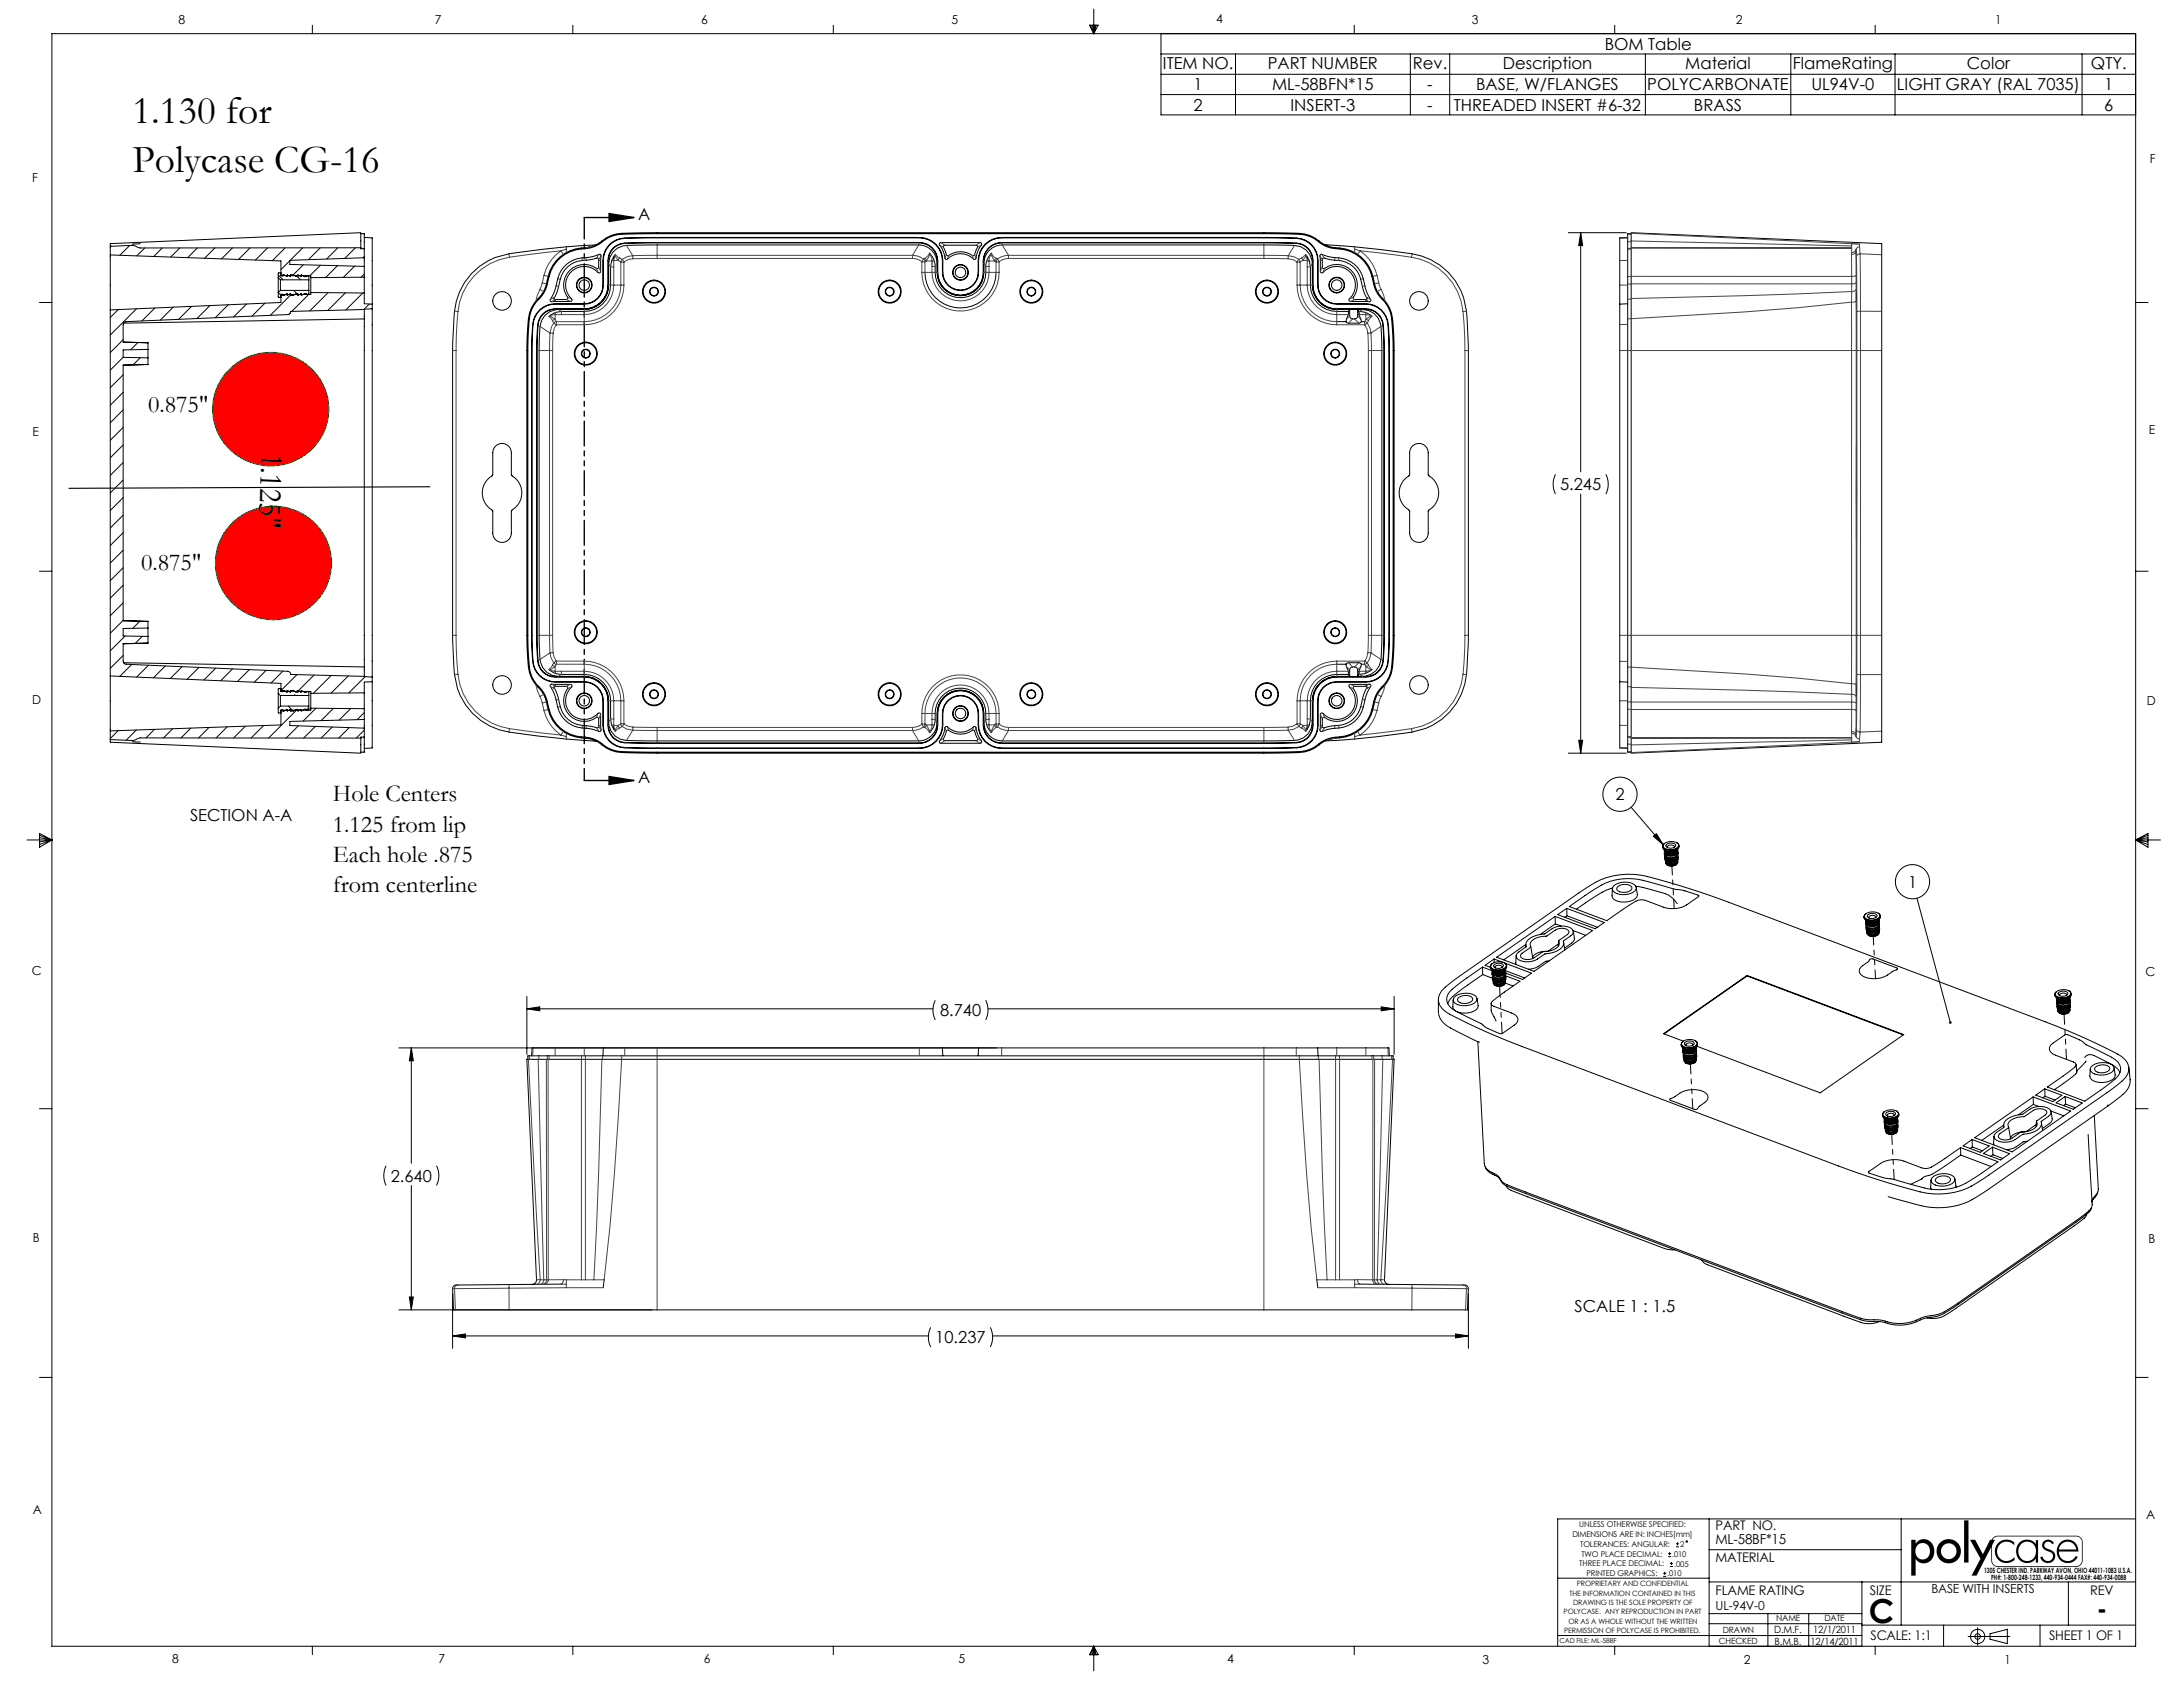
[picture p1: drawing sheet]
<svg xmlns="http://www.w3.org/2000/svg" width="559mm" height="432mm" viewBox="0 0 559 432" stroke-linecap="round" stroke-linejoin="round" font-family="sans-serif">
<defs><g id="words">
<g font-size="10.2">
<text x="34" y="31.4">1.130&quot;for&quot;</text>
<text x="34" y="44.1">Polycase&quot;CG-16</text>
</g>
<g font-size="8.5">
<text x="67" y="115.9" transform="rotate(92 67 115.9)">1.125&quot;</text>
<text x="478.4" y="415.5">C</text>
</g>
<text font-size="6.8" x="536.7" y="414.2">-</text>
<g font-size="6.2">
<text x="37.9" y="105.5">0.875&quot;</text>
<text x="36.2" y="146">0.875&quot;</text>
<text x="85.2" y="205.1">Hole&quot;Centers&quot;</text>
<text x="85.2" y="212.9">1.125&quot;from&quot;lip</text>
<text x="85.2" y="220.6">Each&quot;hole&quot;.875&quot;</text>
<text x="85.2" y="228.4">from&quot;centerline</text>
</g>
<g font-size="4.2">
<text x="297.7" y="17.6">ITEMvNOY</text>
<text x="324.5" y="17.6">PARTvNUMBER</text>
<text x="361.6" y="17.6">RevY</text>
<text x="384.7" y="17.6">Description</text>
<text x="410.8" y="12.8">BOMvTable</text>
<text x="431.4" y="17.6">Material</text>
<text x="458.9" y="17.6">FlameRating</text>
<text x="503.5" y="17.6">Color</text>
<text x="535.2" y="17.6">QTYY</text>
<text x="305.6" y="23.2">W</text>
<text x="325.6" y="23.2">MLQV)BFNFWV</text>
<text x="365.4" y="23.2">Q</text>
<text x="377.9" y="23.2">BASEgvW*FLANGES</text>
<text x="421.7" y="23.2">POLYCARBONATE</text>
<text x="463.7" y="23.2">UL#9VQ,</text>
<text x="485.6" y="23.2">LIGHTvGRAYvoRALv(,GVn</text>
<text x="538.6" y="23.2">W</text>
<text x="305.5" y="28.4">/</text>
<text x="330.3" y="28.4">INSERTQG</text>
<text x="365.3" y="28.4">Q</text>
<text x="372.2" y="28.4">THREADEDvINSERTvcHQG/</text>
<text x="433.6" y="28.4">BRASS</text>
<text x="538.6" y="28.4">H</text>
<text x="163.4" y="56.3">A</text>
<text x="399.3" y="125.5">VY/9Vv</text>
<text x="163.4" y="200.4">A</text>
<text x="413.5" y="204.9">/</text>
<text x="48.6" y="210.2">SECTIONvAQA</text>
<text x="488.4" y="227.2">W</text>
<text x="240.6" y="260.1">)Y(9,v</text>
<text x="100" y="302.5">/YH9,v</text>
<text x="403.1" y="335.8">SCALEvWv[vWYV</text>
<text x="239.4" y="343.9">W,Y/G(v</text>
</g>
<text font-size="3.5" x="439.2" y="395.1">MLQV)BFFWV</text>
<g font-size="3.4">
<text x="439.2" y="391.5">PARTv NOY</text>
<text x="439.2" y="399.7">MATERIAL</text>
<text x="439.2" y="408.4">FLAMEvRATING</text>
<text x="478.7" y="408.2">SIZE</text>
<text x="535" y="408.1">REV</text>
<text x="478.8" y="419.8">SCALE[vW[W</text>
<text x="524.5" y="419.8">SHEETvWvOFvW</text>
</g>
<g font-size="3.2">
<text x="45.7" y="6.1">)</text>
<text x="111.3" y="6.1">(</text>
<text x="179.5" y="6.1">H</text>
<text x="243.5" y="6.1">V</text>
<text x="311.3" y="6">9</text>
<text x="376.8" y="6.1">G</text>
<text x="444.3" y="6.1">/</text>
<text x="510.7" y="6">W</text>
<text x="550.3" y="41.8">F</text>
<text x="8.2" y="46.6">F</text>
<text x="8.4" y="111.5">E</text>
<text x="550.1" y="111.2">E</text>
<text x="8.2" y="180.2">D</text>
<text x="549.6" y="180.4">D</text>
<text x="8.2" y="249.7">C</text>
<text x="549.2" y="249.9">C</text>
<text x="8.4" y="318">B</text>
<text x="550" y="318.2">B</text>
<text x="8.4" y="387.6">A</text>
<text x="549.4" y="388.7">A</text>
<text x="494.4" y="407.7">BASEvWITHvINSERTS</text>
<text x="439.2" y="412.1">ULQ#9VQ,</text>
<text x="44.1" y="425.8">)</text>
<text x="112.2" y="425.8">(</text>
<text x="180.2" y="425.8">H</text>
<text x="245.3" y="425.7">V</text>
<text x="314.1" y="425.7">9</text>
<text x="379.5" y="425.8">G</text>
<text x="446.4" y="425.8">/</text>
<text x="513.1" y="425.8">W</text>
</g>
<g font-size="2.5">
<text x="454.2" y="418.1">DYMYFY</text>
<text x="464.1" y="418">W/*W*/,WW</text>
<text x="454.3" y="421">BYMYBY</text>
<text x="463.4" y="421">W/*W9*/,WW</text>
</g>
<g font-size="2.2">
<text x="441" y="418">DRAWN</text>
<text x="454.7" y="415">NAME</text>
<text x="467" y="415">DATE</text>
<text x="440" y="420.9">CHECKED</text>
</g>
<g font-size="2">
<text x="402.5" y="393.4">DIMENSIONSvAREvIN[vINCHES[mm]</text>
<text x="404.3" y="390.9">UNLESSvOTHERWISEvSPECIFIED[</text>
<text x="404.5" y="395.9">TOLERANCES[vANGULAR[v</text>
<text x="430.1" y="395.9">/</text>
<text x="404.3" y="401">THREEvPLACEvDECIMAL[v</text>
<text x="404.8" y="398.4">TWOvPLACEvDECIMAL[v</text>
<text x="428" y="398.4">Y,W,</text>
<text x="428.5" y="401">Y,,V</text>
<text x="406.1" y="403.5">PRINTEDvGRAPHICS[v</text>
<text x="426.8" y="403.5">Y,W,</text>
</g>
<g font-size="1.9">
<text x="403.6" y="406">PROPRIETARYvANDvCONFIDENTIAL</text>
<text x="507.9" y="402.7">1305 CHESTER IND. PARKWAY AVON, OHIO 44011-1083 U.S.A.</text>
<text x="509.7" y="404.5">PH#: 1-800-248-1233, 440-934-0444 FAX#: 440-934-0088</text>
<text x="400.2" y="413.2">POLYCASEYv ANYvREPRODUCTIONvINvPARTv</text>
<text x="401.7" y="408.4">THEvINFORMATIONvCONTAINEDvINvTHIS</text>
<text x="402.7" y="410.8">DRAWINGvISvTHEvSOLEvPROPERTYvOF</text>
<text x="400.4" y="418">PERMISSIONvOFvPOLYCASEvISvPROHIBITEDY</text>
<text x="401.5" y="415.6">ORvASvAvWHOLEvWITHOUTvTHEvWRITTENv</text>
</g>
<text font-size="1.8" x="399.2" y="420.4">CADvFILE[vMLQV)BF</text>
</g></defs>
<g fill="none" stroke="#000" stroke-width=".26">
<path d="M13.3 8.6h533.4v412.8h-533.4zM80 6.5v2.1M146.6 6.5v2.1M213.3 6.5v2.1M278.9 6.4h2.2l-1.1 2.2zM279.1 6.4l.9 2.2M279.6 6.4l.4 2.2M280 2.3v6.3M280.3 6.4l-.3 2.2M280.6 6.4l-.6 2.2M297.2 8.6v20.8h249.5M297.2 13.8h249.5"/>
<path d="M297.2 19h249.5M316.3 13.8v15.6M346.7 6.5v2.1M361 13.8v15.6M371.1 13.8v15.6M413.3 6.5v2.1M421.2 13.8v15.6M458.4 13.8v15.6M480 6.5v2.1M485.1 13.8v15.6M533 13.8v15.6M297.2 24.2h249.5"/>
<path d="M92.4 59.8h.8v17.9l2.1 .2M92.4 59.6l-64.2 2.8v127.6l64.2 2.8M92.4 59.7v4h.8M401.4 59.6h14.9M404.6 59.6l.5 3.3h-1zM404.6 59.6v61.2M417.5 59.8h-.8v132.7h.8M417.5 59.6l64.2 2.8v127.6l-64.2 2.8M417.5 59.7v132.9M10.1 77.4h3.2M28.2 63l5.7-.2 2 .7 56.5-.1M28.2 65.3l43.7 1.5v3.8h.5v-.3h.3l.8 .5v-.5l.9 .5v-.5h.6l.8 .5h.5v-.5l.8 .5v-.5l.9 .5h.3v-.2l.7 .2-.1 4.5-.9-.2-.9 .5v-.4l-.8 .4v-.4h-.5l-.8 .4h-.6v-.4l-.9 .4v-.4l-.8 .4h-.3v-.3h-.5v2.1l-43.7 1.9"/>
<path d="M28.5 63l-.3 .3M30.3 79.2l-2.1 2.1M33.2 62.8l-2.5 2.5M34.9 79l-6.7 6.8M35.9 62.4l-2 .1M37 63.5l-2 2M39.6 78.8l-3.3 3.4M41.5 63.5l-2.1 2.1M44.3 78.6l-3.3 3.3M46 63.5l-2.3 2.3M49 78.4l-3.3 3.3M50.5 63.5l-2.5 2.5"/>
<path d="M53.7 78.2l-3.3 3.3M55 63.5l-2.6 2.6M58.4 78l-3.3 3.3M59.5 63.5l-2.8 2.8M63.1 77.8l-3.3 3.3M64 63.4l-3 3M67.8 77.6l-3.3 3.3M68.5 63.4l-3.1 3.2M71.2 70.4l1.3 1.2M71.2 71.1l.6 .5M71.8 74.3l-.6 .6 .7 .7M71.8 71.6v2.7"/>
<path d="M71.8 74.3h7.2M71.8 71.6h7.2M71.9 69.8l-.7 .2v6l.7 .1M71.9 70.5l7.7 .1v4.8h-7.7M73 63.4l-3.3 3.3M74.2 66.7l-2.3 2.3M74.5 75.4l-5.3 5.3M75.2 74.3l.8 .9M76.1 70.8l.8 .8M76.3 75.4l.1 .1M77.5 63.4l-3.2 3.2M77.6 67.8l-2.7 2.7"/>
<path d="M79 75.4l-4.3 4.3M79.6 74.9l13.6 .1M82 63.4l-3.1 3.1M82 67.9l-2.7 2.7M84 74.9l-4.7 4.7M86.4 68l-3 3M86.5 63.4l-2.9 2.9M88.4 75l-4.5 4.5M90.8 68.1l-2.9 2.9M91 63.4l-2.7 2.7M92.9 75l-4.4 4.3M93.2 66l-19 .6v1.1l19 .5"/>
<path d="M93.2 79.2l-18.7 .5a.89 .89 0 0 1-.9 .8l-41.3 1.8a.8 .8 0 0 0-.8 .8v4.5l6.4 .1M93.2 65.6l-.3 .4M93.2 70.1l-.8 .9M93.2 70.9l-13.6 .2M93.2 60.8l2.1 .1v130.6l-2.1 .1M94.5 77.8l-1.4 1.4M95.3 79l-2.1 .1v2.5l-61.6 1.1M138.2 79.3a5.8 5.8 0 0 1 3.9-1.6h7.5a4.8 4.8 0 0 0 4.7-4.7v-6.3a5.9 5.9 0 0 1 6.6-5.8l74.4-.1a6 6 0 0 1 6 6 7.1 7.1 0 0 0 1 5.7 4.5 4.5 0 0 0 5.1 1.5 4.5 4.5 0 0 0 3-4.3 8.9 8.9 0 0 1 1-6.2 6 6 0 0 1 5-2.7l73.3 .1a7 7 0 0 1 6.8 2.6l.8 2.1 .1 7.4a4.8 4.8 0 0 0 4.8 4.7h7.4a5.9 5.9 0 0 1 5.8 6.2l.2 5.8v72.9l-.1 5a6.2 6.2 0 0 1-4.8 6.9l-8.5 .1a4.8 4.8 0 0 0-4.8 4.8v6.3a5.9 5.9 0 0 1-6.6 5.8l-74.4 .1a6 6 0 0 1-6-6.1 7.1 7.1 0 0 0-1-5.7 4.5 4.5 0 0 0-5-1.4 4.5 4.5 0 0 0-3.1 4.2 8.9 8.9 0 0 1-1 6.3 6 6 0 0 1-5 2.7l-73.3-.1a7 7 0 0 1-6.7-2.7l-.9-2-.1-7.4a4.8 4.8 0 0 0-4.7-4.8h-7.5a5.9 5.9 0 0 1-5.8-6.1l-.2-5.9v-72.9l.2-5.8a6.2 6.2 0 0 1 1.9-4.6zM138.3 79.4a5.7 5.7 0 0 1 3.8-1.5h7.5a4.9 4.9 0 0 0 4.8-4.9v-6.3a5.8 5.8 0 0 1 6.6-5.7l74.3-.1a5.9 5.9 0 0 1 5.9 5.9 7.2 7.2 0 0 0 1 5.8 4.6 4.6 0 0 0 5.2 1.5 4.6 4.6 0 0 0 3.1-4.4 8.8 8.8 0 0 1 1-6.2 5.9 5.9 0 0 1 4.9-2.6l73.3 .1a6.9 6.9 0 0 1 6.7 2.6l.8 2 .1 7.4a4.9 4.9 0 0 0 4.9 4.9h7.4a5.7 5.7 0 0 1 5.7 6l.2 5.8v72.9l-.1 5a6.1 6.1 0 0 1-4.7 6.8l-8.5 .1a4.9 4.9 0 0 0-4.9 4.9v6.3a5.8 5.8 0 0 1-6.5 5.7l-74.4 .1a5.9 5.9 0 0 1-5.9-6 7.2 7.2 0 0 0-1-5.8 4.6 4.6 0 0 0-5.2-1.4 4.6 4.6 0 0 0-3.1 4.3 8.8 8.8 0 0 1-1 6.2 5.9 5.9 0 0 1-4.9 2.7l-73.3-.1a6.9 6.9 0 0 1-6.6-2.6l-.9-2.1-.1-7.3a4.9 4.9 0 0 0-4.8-4.9h-7.5a5.7 5.7 0 0 1-5.7-6l-.2-5.9v-72.9l.2-5.8a6.1 6.1 0 0 1 1.9-4.5zM142.1 76.7v.1M142.3 66.8a10.7 10.7 0 0 1 7.6-3.4 8.9 8.9 0 0 0 5.3-2.5 14.7 14.7 0 0 1 7.3-1.3h167.8a10.3 10.3 0 0 1 8.3 2.8 10 10 0 0 0 4.3 1.1 10.1 10.1 0 0 1 8.9 8.9 9.1 9.1 0 0 0 3.1 5.1 14.6 14.6 0 0 1 1.9 8.1l.1 77-.3 6.1a9.8 9.8 0 0 1-3.4 8 13.5 13.5 0 0 0-1.8 4.9 9.7 9.7 0 0 1-9.4 7.3 8.8 8.8 0 0 0-5.5 2.6 14.7 14.7 0 0 1-7.3 1.2h-167.8a10.3 10.3 0 0 1-8.3-2.7 9.6 9.6 0 0 0-4.3-1.1 10.1 10.1 0 0 1-8.9-9 9.1 9.1 0 0 0-3.1-5.1 14.6 14.6 0 0 1-1.8-8.1l-.1-77 .2-6.1a9.8 9.8 0 0 1 3.4-8 13.5 13.5 0 0 0 1.8-4.9l1.1-2.7zM142.5 66.9a10.7 10.7 0 0 1 7.4-3.2 9.3 9.3 0 0 0 5.4-2.6 10.3 10.3 0 0 1 6.1-1.2h166.7a20.5 20.5 0 0 1 7.1 .6l1.2 .6a9.3 9.3 0 0 0 6.5 2.6 9.9 9.9 0 0 1 8.7 9 9.7 9.7 0 0 0 3.1 5 9.7 9.7 0 0 1 1.7 5.9l.2 6.1v76a23.9 23.9 0 0 1-1.2 7.8l-.7 1.2a10.5 10.5 0 0 0-3.5 6.8 9.5 9.5 0 0 1-9.2 7.2 9 9 0 0 0-5.6 2.6 10.3 10.3 0 0 1-6.1 1.1l-166.6 .1a20.5 20.5 0 0 1-7.2-.7l-1.2-.5a9.3 9.3 0 0 0-6.4-2.7 9.9 9.9 0 0 1-8.8-9 9.7 9.7 0 0 0-3.1-4.9 9.7 9.7 0 0 1-1.7-6l-.2-6.1 .1-75.9a23.9 23.9 0 0 1 1.1-7.8l.7-1.2a10.5 10.5 0 0 0 3.5-6.9l.5-1.4z"/>
<path d="M144.3 68.4a8.4 8.4 0 0 1 5.7-2.5l1.7-.2 1.6-.6a.57 .57 0 0 1 .6 .3 .57 .57 0 0 1-.1 .7l-.1 3.4-.4 .4a4.9 4.9 0 0 0-7.1-.3 4.9 4.9 0 0 0 .2 7.1l-.1 .4-.2 .1h-4.5a.46 .46 0 0 1-.6 0 .46 .46 0 0 1-.1-.6l1.1-2.1 .5-2a9.8 9.8 0 0 1 1.8-4.1zM144.8 68.9a8.2 8.2 0 0 1 5.6-2.3l2.7-.5 .2 .3v2l-.4 .4a5.4 5.4 0 0 0-7.1 .5 5.4 5.4 0 0 0-.5 7.1l-.3 .3h-2.9l-.1-.2 1.1-3.6a9.5 9.5 0 0 1 1.7-4zM151.9 62.9l-1.7 .5M152.5 62.7l-5.5 .3-7.9 .8a49 49 0 0 0-12.3 2.1 16.6 16.6 0 0 0-10.6 14.9l-.3 8.9v72.9a53.2 53.2 0 0 0 1.2 13.6 16.5 16.5 0 0 0 13.2 11.2 242.5 242.5 0 0 0 22.2 2.3M157.4 65.4l-.3 1.3M157.5 65.2l-.1 .1a4.7 4.7 0 0 0-1.1 3v4.7a6.7 6.7 0 0 1-6.7 6.7h-5.9a4.7 4.7 0 0 0-3.2 1.3M236.8 69.7a9.1 9.1 0 0 0 9.1 9.1 9.1 9.1 0 0 0 9.1-9.1M237.9 64.8a4.7 4.7 0 0 1 1.5 3.4 6.7 6.7 0 0 0 8.2 7.8 6.8 6.8 0 0 0 4.8-7.8 4.7 4.7 0 0 1 1.4-3.4M238.6 66.8v1.4M240.5 62.2l.3-.1h10.1l.3 .2 .1 .3a7.8 7.8 0 0 0-1.6 3.7l-.2 .1a5.2 5.2 0 0 0-7-.1l-.3 .1-.3-.3a7.8 7.8 0 0 0-1.5-3.6zM241.6 62.9l8.4-.1a.77 .77 0 0 1-.1 1.2l-.1 .2a1.29 1.29 0 0 1-.7 1.3 5.7 5.7 0 0 0-6.5 0 1.23 1.23 0 0 1-.7-1.3 1.3 1.3 0 0 1-.3-1.3zM334.2 65.2l.2 .2a4.7 4.7 0 0 1 1 2.9v4.7a6.7 6.7 0 0 0 6.8 6.7h3"/>
<path d="M334.4 65.4l.2 1.3M338 65.2l.2-.1a12.3 12.3 0 0 0 4.5 .9 7.7 7.7 0 0 1 6.7 7.2l.6 1.8 .9 1.6a.5 .5 0 0 1-.2 .6 .5 .5 0 0 1-.6 0h-4.4l-.4-.5a4.9 4.9 0 0 0 .3-7.1 4.9 4.9 0 0 0-7.2 .3l-.3-.2-.1-.2zM338.6 66.1l2.7 .5a6.8 6.8 0 0 1 7.4 6.5l1.1 3.1-.1 .4-3 .1-.3-.4a5.4 5.4 0 0 0-.5-7 5.4 5.4 0 0 0-7-.5l-.4-.4zM339.2 62.6l2.5 .2a227.6 227.6 0 0 1 19.7 2.2 16.6 16.6 0 0 1 14.1 16.4l.4 8.3v72.9a59.7 59.7 0 0 1-1 12.6 16.7 16.7 0 0 1-15.2 12.4l-12.9 1.6-7.4 .4M345.2 79.7l-.1 .8-.6 1.8M345.5 79.2a9.6 9.6 0 0 1-6.8-1 6.2 6.2 0 0 1-2.8-5.2v-5.5a4.8 4.8 0 0 0-5.5-4.7l-73.8-.1a4.7 4.7 0 0 0-4.7 4.7 7.7 7.7 0 0 1-1.8 6.6 6 6 0 0 1-6.5 1.3 6 6 0 0 1-3.7-5.6 6.5 6.5 0 0 0-1.4-5.6 4.7 4.7 0 0 0-3.3-1.4l-72.9 .1a8.3 8.3 0 0 0-4.3 .7l-1.2 1.1-.7 1.4-.3 1.5v5.5a6.2 6.2 0 0 1-6.2 6.2h-6.7a4.8 4.8 0 0 0-4.7 5.1l-.2 5.4 .1 77.5a5.5 5.5 0 0 0 3.3 5.7l1.5 .2h6.7a6.2 6.2 0 0 1 6.2 6.3v5.4a4.8 4.8 0 0 0 5.5 4.8h73.9a4.7 4.7 0 0 0 4.7-4.7 7.7 7.7 0 0 1 1.7-6.5 6 6 0 0 1 6.6-1.3 6 6 0 0 1 3.7 5.5 6.5 6.5 0 0 0 1.3 5.7 4.7 4.7 0 0 0 3.4 1.3h72.8a8.3 8.3 0 0 0 4.3-.8l1.2-1 .8-1.4 .2-1.6v-5.4a6.2 6.2 0 0 1 6.3-6.3h3.3M345.5 79.2v1.7a.76 .76 0 0 0 .8 .7h.5a.76 .76 0 0 0 .7-.7v-1.7M345.5 79.2l-.3 .5M347.5 79.2a5.2 5.2 0 0 1 6.1 5.9l.1 4.6-.1 77.5a5.1 5.1 0 0 1-6.1 5.9M347.5 79.2l.3 .5M347.8 79.7h.2a4.7 4.7 0 0 1 3.2 1.3M347.8 79.7l.1 .8 .6 1.8"/>
<path d="M349.6 76.7v.1M416.7 60.8l-2.1 .1v130.6l2.1 .1M416.7 77.7l-2.1 .2M474 62.4l2 .1M475.1 63.8v.4M475.1 74.1v3.1M475.2 74.6v4.8zM546.7 77.4h3.2M31.5 91.5l6.4 .1M31.5 86.9l-3.3 3.4M31.5 91.4l-3.3 3.3M31.5 95.9l-3.3 3.3"/>
<path d="M31.5 87.6l6.4 .1M35.3 87.7l-1.9 1.8M35.9 91.6l-1.8 1.8M37.9 89.4l-6.4 .2v1.9M37.9 93.3l-6.4 .2v65.4l6.4 .2M37.9 93.3l-6.4 .2M37.9 87.7v5.6M74.4 80l-.4 .4M93.2 81.8v88.7M139.1 80.2a4.5 4.5 0 0 1 3-1.2h7.5a6.1 6.1 0 0 0 6-6v-6.3a4.6 4.6 0 0 1 5.4-4.5l74.3-.1a4.7 4.7 0 0 1 4.8 4.7 8.7 8.7 0 0 0 .9 6.1 5.8 5.8 0 0 0 6.6 2.4 5.8 5.8 0 0 0 4.1-5.6 7.1 7.1 0 0 1 1.4-6.2 4.7 4.7 0 0 1 3.3-1.4l74.3 .1a4.7 4.7 0 0 1 5.4 4.5v6.3a6.1 6.1 0 0 0 6.1 6h7.4a4.6 4.6 0 0 1 4.6 5l.2 5.7-.1 74.6a25.5 25.5 0 0 1-.6 6.5 4.5 4.5 0 0 1-4.1 2.5h-7.4a6.1 6.1 0 0 0-6.1 6.1v6.3a4.6 4.6 0 0 1-5.4 4.5l-74.3 .1a4.7 4.7 0 0 1-4.7-4.8 8.1 8.1 0 0 0-1.7-7 5.8 5.8 0 0 0-6.4-1.2 5.8 5.8 0 0 0-3.5 5.3 7.1 7.1 0 0 1-1.4 6.3 4.7 4.7 0 0 1-3.4 1.4l-74.3-.1a4.6 4.6 0 0 1-5.4-4.5v-6.3a6.1 6.1 0 0 0-6-6.1h-7.5a4.6 4.6 0 0 1-4.5-4.9l-.2-5.8v-74.5a25.5 25.5 0 0 1 .7-6.5zM139.1 80.3a4.4 4.4 0 0 1 3-1.2h7.5a6.2 6.2 0 0 0 6.1-6.1v-6.3a4.5 4.5 0 0 1 5.3-4.4l74.3-.1a4.6 4.6 0 0 1 4.6 4.6 8.8 8.8 0 0 0 1 6.2 5.9 5.9 0 0 0 6.7 2.4 5.9 5.9 0 0 0 4.2-5.7 7 7 0 0 1 1.3-6.2 4.6 4.6 0 0 1 3.3-1.3l74.3 .1a4.5 4.5 0 0 1 5.3 4.4v6.3a6.2 6.2 0 0 0 6.2 6.1h7.4a4.5 4.5 0 0 1 4.4 4.9l.2 5.7v74.6a25.5 25.5 0 0 1-.6 6.4 4.4 4.4 0 0 1-4 2.5h-7.4a6.2 6.2 0 0 0-6.2 6.2v6.3a4.5 4.5 0 0 1-5.3 4.4l-74.3 .1a4.6 4.6 0 0 1-4.6-4.7 8.8 8.8 0 0 0-1-6.2 5.9 5.9 0 0 0-6.7-2.3 5.9 5.9 0 0 0-4.2 5.6 7 7 0 0 1-1.3 6.2 4.6 4.6 0 0 1-3.3 1.4l-74.3-.1a4.5 4.5 0 0 1-5.3-4.4v-6.3a6.2 6.2 0 0 0-6.1-6.2h-7.5a4.5 4.5 0 0 1-4.4-4.8l-.2-5.8v-74.5a25.5 25.5 0 0 1 .7-6.5zM342.2 82.3h2.3"/>
<path d="M344.5 82.3l.7 .4h2.8l.5-.4M348.5 82.3h.8M31.5 100.4l-3.3 3.3M31.5 109.4l-3.3 3.3M31.5 113.9l-3.3 3.3M31.5 118.4l-3.3 3.3M31.5 104.9l-3.3 3.3M126.8 114.3a2.38 2.38 0 0 1 2.6-.6 2.38 2.38 0 0 1 1.5 2.2v5.7a5.3 5.3 0 0 1 0 9.1v5.8a2.38 2.38 0 0 1-2.4 2.3 2.38 2.38 0 0 1-2.4-2.3v-5.7a5.3 5.3 0 0 1 0-9.2v-5.7l.2-.9zM361.5 114.3a2.38 2.38 0 0 1 2.6-.6 2.38 2.38 0 0 1 1.5 2.2v5.7a5.3 5.3 0 0 1 0 9.1v5.8a2.38 2.38 0 0 1-2.4 2.3 2.38 2.38 0 0 1-2.4-2.3v-5.7a5.3 5.3 0 0 1 0-9.2v-5.7l.2-.9zM475.2 113.5v2.4zM475.2 115.9v5.5M31.5 122.9l-3.3 3.3"/>
<path d="M31.5 131.8l-3.3 3.4M31.5 127.4l-3.3 3.3M31.5 136.3l-3.3 3.3M398.2 121.4l-.4 1-.2 1.4 .1 1.3 .5 1.4M404.6 126.5v66.3M411.1 121.4l.4 1.3 .2 1.1-.2 1.3-.4 1.4M475.2 121.8v8.7M475.2 130.5v6M475.2 121.4v.4M475.2 136.5v2.3zM475.2 130.5v.4M10.1 146.2h3.2"/>
<path d="M31.5 140.8l-3.3 3.3M31.5 145.3l-3.3 3.3M31.5 149.8l-3.3 3.3M31.5 154.3l-3.3 3.3M31.5 158.8l-3.3 3.3M31.5 158.9l6.4 .1v5.6M35.8 159l-1.8 1.8M546.7 146.2h3.2M28.2 173l43.7 1.9v2.1h.5v-.3h.3l.8 .4v-.4l.9 .4v-.4h.6l.8 .4h.5v-.4l.8 .4v-.4l.9 .5h.3v-.2l.7 .1v4.5l-.7 .1v-.2h-.3l-.9 .5v-.4l-.8 .4v-.4h-.5l-.8 .4M31.5 164.8v4.4a.79 .79 0 0 0 .8 .8l41.3 1.8a.89 .89 0 0 1 .9 .8l18.7 .5M31.5 167.8l-3.3 3.3M31.6 169.6l61.6 1.1v2.5l2.1 .1"/>
<path d="M32 162.8l-3.8 3.8M33.7 170.1l-3 3M36.4 162.9l-1.8 1.8M37.9 160.8l-6.4 .1v1.9l6.4 .1M37.9 164.6l-6.4 .2M38 170.3l-3 3M42.3 170.5l-3 3M46.6 170.6l-3 3.1M50.9 170.8l-3 3.1M55.2 171l-3 3.1M59.5 171.2l-3 3M63.8 171.4l-3 3"/>
<path d="M68.1 171.6l-3 3M71.2 177.5l.6 .5M71.8 178v2.7M71.8 178h7.2M71.9 176.2l-.7 .2v6l.7 .1M71.9 176.9l7.7 .1v4.8h-7.7M72.4 171.8l-3 3M75.4 177.8l.2 .2M76 172.7l-4.1 4.1M80.4 172.8l-4.2 4.2M84.8 172.9l-4.6 4.6M89.1 173l-4.4 4.4"/>
<path d="M93.2 177.3l-13.6 .2M93.4 173.2l-4.1 4.2M95.3 174.5l-2.1 .1v17.9h-.8M140.5 171.4l.1 .1a4.7 4.7 0 0 0 3.1 1.1h5.9a6.7 6.7 0 0 1 6.7 6.8v4.6a4.7 4.7 0 0 0 1.2 3.2M140.9 175.2h5.2l.3 .4a4.9 4.9 0 0 0-.2 7.1 4.9 4.9 0 0 0 7.1-.2l.4 .1v.3l.1 3.5a.5 .5 0 0 1 .1 .6 .5 .5 0 0 1-.6 .2l-1.6-.5-1.8-.3a7.3 7.3 0 0 1-7.5-6.8l-.6-2.2-1-1.8zM142 175.8l3-.1 .3 .3a5.4 5.4 0 0 0 .5 7.1 5.4 5.4 0 0 0 7 .5l.5 .4-.2 2.2-3-.5a6.8 6.8 0 0 1-7.1-6.5l-1.1-3.1zM142.1 175.6v.1M342.2 170h2.3M344.5 170l.6 1.8 .1 .8M344.5 170l.7-.4h2.6l.7 .4M345.2 172.6a9.6 9.6 0 0 0-6.8 1.2 6.7 6.7 0 0 0-3 5.6v4.6a4.7 4.7 0 0 1-1.2 3.2M345.2 172.6l.3 .5"/>
<path d="M345.4 175.3l4.8-.1a.46 .46 0 0 1 .5 0 .46 .46 0 0 1 .2 .5l-.9 1.7-.6 1.8a7.5 7.5 0 0 1-7.3 7.2l-2.1 .3-1.6 .5a.58 .58 0 0 1-.6-.3 .58 .58 0 0 1 .2-.7v-3.3l.4-.4a4.9 4.9 0 0 0 7.1 .3 4.9 4.9 0 0 0-.2-7.2zM345.5 173.1v-1.6a.76 .76 0 0 1 .8-.8h.5a.76 .76 0 0 1 .7 .8v1.6M347.8 172.6l-.3 .5M348.5 170l-.6 1.8-.1 .8M348.5 170h.8M349.6 175.6v.1M351.2 171.4l-.2 .2a4.7 4.7 0 0 1-3.2 1M414.6 174.5l2.1 .1M475.1 175.2v3.1M475.2 172.9v4.8zM30.2 187l-2 2M33.9 189.9l2 .1"/>
<path d="M34.9 186.9l-2.6 2.6M39.5 186.7l-2.1 2.2M44.2 186.5l-2.3 2.4M48.9 186.4l-2.6 2.5M53.5 186.2l-2.7 2.7M58.2 186l-2.9 2.9M62.8 185.9l-3 3M67.5 185.7l-3.2 3.2M71.8 180.7l-.6 .6M71.8 180.7h7.2M73.8 180.7l1.3 1.3M75 182h-.6v-.4l-.9 .4v-.4l-.8 .4h-.3v-.3h-.5v3.9l-43.7 1.5"/>
<path d="M75.9 181.8l-7.1 7.1M76.4 185.8l-3.1 3.1M78.7 181.2l.3 .3M79.6 181.3l13.6 .1M80.7 185.9l-3 3M80.9 181.3l-3.3 3.3M85.1 186.1l-2.9 2.8M85.3 181.3l-3.1 3.1M89.4 186.2l-2.7 2.7M89.8 181.4l-3 2.9M92.4 188.9h-56.5l-1.7 .6-6-.2M93.2 184.2l-19 .5v1l19 .7"/>
<path d="M93.2 182.4l-1.8 1.8M93.2 186.9l-2 2M93.2 188.7h-.8v3.9M157.1 185.7l.3 1.2M237.9 187.5a4.7 4.7 0 0 0 1.5-3.4 6.7 6.7 0 0 1 8.2-7.7 6.8 6.8 0 0 1 4.8 7.7 4.7 4.7 0 0 0 1.4 3.4M242 186.1l.2-.1a5.2 5.2 0 0 0 7 .1l.4-.1 .2 .2a7.8 7.8 0 0 0 1.5 3.7l-.4 .3h-10.1l-.3-.1v-.4a7.8 7.8 0 0 0 1.5-3.6zM242.4 187l.1-.1a7.9 7.9 0 0 0 5 .8l1.4-.8a.54 .54 0 0 1 .6 .2 .54 .54 0 0 1 .1 .6l.2 .4a1.21 1.21 0 0 1 .3 1.4l-8.2 .1a.53 .53 0 0 1-.5-.5 .53 .53 0 0 1 .3-.5zM334.6 185.7l-.2 1.2M338.6 183.7l.2-.1a5.4 5.4 0 0 0 7.1-.5 5.4 5.4 0 0 0 .5-7l.4-.4h2.8l.2 .1-1.1 3.2a6.9 6.9 0 0 1-6.4 6.7l-3.7 .5-.1-.3zM341.5 189l-1.7 .4M401.4 192.8h14.9M404.1 189.5h1l-.5 3.3z"/>
<path d="M475.1 188.1v.5M476 189.9l-2 .1M6.9 215h6.4M10.1 213.3l3.2 1.7-3.2 1.9zM10.1 213.8l3.2 1.2M10.1 214.4l3.2 .6M13.3 215l-3.2 1.2M13.3 215l-3.2 .5M417.5 206.6l8.3 9.6M423.2 214.1l.8-.7 1.8 2.8zM426 215.9a2.94 2.94 0 0 1 3.6 .2 1.02 1.02 0 0 1-1 1.2 2.39 2.39 0 0 1-2.9-.7zM426.2 219a2.01 2.01 0 0 0 3.3-.2l.1 .3a1.88 1.88 0 0 1-2.5 1.1l-.8-.4-.2-.3 .1-.5"/>
<path d="M426.7 216.1a1.74 1.74 0 0 1 2.2 .2 1.52 1.52 0 0 1-2.5 .3zM428.3 217.9h-1.1M428.5 216.9l.1-.1a.96 .96 0 0 0-.9-.5 .96 .96 0 0 0-.9 .6l.1 .1M429.2 217.7a1.91 1.91 0 0 1-2.9 .2M429.2 215.7a.76 .76 0 0 1 .3 1.3 3.2 3.2 0 0 1-3.7 0 .75 .75 0 0 1 .3-1.1M429.3 218.2a1.91 1.91 0 0 1-3 .2M429.3 217.5l-.1 .1a2.79 2.79 0 0 1-3 .1M429.3 219.1v.1a1.8 1.8 0 0 1-2.9 .2v-.2M429.3 219.8a1.91 1.91 0 0 1-2.9 .1M429.4 217.5a2.01 2.01 0 0 1-3.3 .2M429.4 218a2 2 0 0 1-3.3 .2M429.4 217.4l.1 .2a1.88 1.88 0 0 1-2.5 1l-.8-.4-.1-.6"/>
<path d="M429.5 217.4a2.36 2.36 0 0 1-3.5 .1M429.5 217.9v.2a1.88 1.88 0 0 1-2.4 1l-.9-.4-.1-.6M429.5 219.5a2.01 2.01 0 0 1-3.3 .2M429.5 218.1a1.09 1.09 0 0 1-1.2 1.4 1.54 1.54 0 0 1-2.3-1.2M429.6 219.5v.1a1.88 1.88 0 0 1-2.4 1.1l-.9-.4-.1-.7M429.8 216.4a1.19 1.19 0 0 1-1.3 1.4 2.29 2.29 0 0 1-2.9-.9v-.3M546.7 215h6.3M546.7 215l3.1 .5M546.7 215l3.1 1.2M546.7 215l3.1-1.7v3.6zM549.8 214.4l-3.1 .6M549.8 213.8l-3.1 1.2"/>
<path d="M398.1 234.6v1.9M398.1 236.5l-3.8 2.7M398.1 236.5l1.5 .5M398.7 234.1l2.4-1.6 9.5 3.6-2.3 1.6zM401.1 232.5v1.9M401.1 234.4l-.5 .4M401.1 234.4l7.8 2.9M401.7 232l5-3.5a16 16 0 0 1 15.9-2.6 46.1 46.1 0 0 0 8.7 2.1l3.4 1.1 .2 .2-3.1 2.3a7.2 7.2 0 0 1-6 .6l-4.6-1.7a3.9 3.9 0 0 0-3.8 1l-6.1 4.2zM402.7 238.2l3.2 1.2M402.7 238.4l.3 2.2-.7 .8-1.8 1.3M412.8 227.3a26.9 26.9 0 0 0-6.9 3.8l-2.4 1.6M413 226.9a4.5 4.5 0 0 1 5.6-.2 1.07 1.07 0 0 1-.4 1.6 4.6 4.6 0 0 1-5.3-.2l-.1-.4z"/>
<path d="M414 227a2.61 2.61 0 0 1 3.7 .2 2.08 2.08 0 0 1-2.6 1.2 1.18 1.18 0 0 1-1.3-1zM418.7 226.8l4.8 1.1a8.3 8.3 0 0 1 5.8 3.4M418.8 227.1l.3 1.8a2.38 2.38 0 0 1-2.5 1.9 3.9 3.9 0 0 1-3.8-1l-.1-2.3M429.2 221.2a2.39 2.39 0 0 1-2.5 .2M429.3 220.3a1.7 1.7 0 0 1-2.8 .3v-.1M429.4 220.2l.1 .3a2.01 2.01 0 0 1-3.1 .1v-.2M429.5 220.4a.91 .91 0 0 1-1 1.1 1.45 1.45 0 0 1-2.2-.9M429.5 220a1.95 1.95 0 0 1-3.3 .2M477.5 234a2.96 2.96 0 0 1 3.7 .1 .99 .99 0 0 1-1 1.2 2.45 2.45 0 0 1-3-.7zM477.7 237.1a2 2 0 0 0 3.3-.3l.1 .3a1.88 1.88 0 0 1-2.4 1.1l-.9-.4-.2-.3zM478.2 234.1a1.69 1.69 0 0 1 2.3 .2 1.54 1.54 0 0 1-2.5 .3zM479.9 235.9h-1.2"/>
<path d="M480.1 234.9v-.2a1.09 1.09 0 0 0-1.7 .1v.2M480.7 239.3a2.39 2.39 0 0 1-2.4 .1M480.8 235.8a1.91 1.91 0 0 1-3 .1M480.8 233.7a.77 .77 0 0 1 .2 1.3 2.82 2.82 0 0 1-3.8-.3v-.3l.4-.5M480.8 236.2a1.87 1.87 0 0 1-2.9 .2M480.8 235.5l-.1 .1a2.79 2.79 0 0 1-2.9 .1M480.9 237.1v.1a1.8 1.8 0 0 1-3 .2v-.2M480.9 238.3a1.7 1.7 0 0 1-2.9 .3v-.1M480.9 237.8a1.87 1.87 0 0 1-3 .2M480.9 235.5a2.01 2.01 0 0 1-3.3 .2M481 238.2v.3a2.01 2.01 0 0 1-3.1 .1v-.2M481 236a2 2 0 0 1-3.3 .2"/>
<path d="M481 235.4v.2a1.88 1.88 0 0 1-2.4 1l-.9-.4-.1-.6M481 235.4a2.36 2.36 0 0 1-3.4 .2M481 235.9l.1 .2a1.88 1.88 0 0 1-2.5 1l-.9-.4-.1-.6M481 238.4a.92 .92 0 0 1-1 1.2 1.44 1.44 0 0 1-2.1-1M481 237.5a2 2 0 0 1-3.2 .2M481.1 238a1.95 1.95 0 0 1-3.3 .2M481.1 236.1a1.09 1.09 0 0 1-1.3 1.4 1.54 1.54 0 0 1-2.2-1.2M481.1 237.5l.1 .1a1.88 1.88 0 0 1-2.5 1.1l-.9-.4-.1-.7M481.3 234.4a1.16 1.16 0 0 1-1.2 1.4 2.35 2.35 0 0 1-2.9-.8l-.1-.4M490.7 229.9l8.5 31.8M134.9 258.2l3.3-.5v1zM134.9 255v14.9"/>
<path d="M134.9 258.2h103.9M239.4 256l-.4 1.3-.2 1.1 .2 1.4 .4 1.3M252.3 256l.5 1.3 .1 1.1-.1 1.4-.5 1.3M252.9 258.2h104M353.6 257.7l3.3 .5-3.3 .5zM356.9 255v14.9M368.2 255.9v3.1M368.2 259v.2M368.2 259h.1M368.2 259.5a5 5 0 0 0 3.1 3.6l6.9 3.5 1.7 31.3a3.7 3.7 0 0 0 2.5 2.4l.1 .1a3 3 0 0 1 1.7 1.7 15.5 15.5 0 0 0 5.1 2.5l83.9 31.7a15.2 15.2 0 0 0 8 1.6l.7 .1a12.5 12.5 0 0 0 10.6-.9l.3-.1a14.7 14.7 0 0 0 8.5-3.5l33-23.2a2.48 2.48 0 0 0 1.2-2M369.9 252.7l3.9-3 30.3-21.1a20.8 20.8 0 0 1 20.3-3.5l8 2.3 7.7 2.6 83.4 31.5a148.7 148.7 0 0 1 19.6 8.9 3.6 3.6 0 0 1 .1 6.3l-3.9 3-30.2 21.1a20.8 20.8 0 0 1-20.3 3.5l-8-2.3-7.7-2.6-83.5-31.5a148.6 148.6 0 0 1-19.6-9 3.6 3.6 0 0 1-.1-6.2zM372 255.9l-.1 1.9 .5 .8"/>
<path d="M372.2 255.3a4.5 4.5 0 0 1 5.7-.2 1.07 1.07 0 0 1-.5 1.6 4.6 4.6 0 0 1-5.2-.2l-.2-.8zM373.3 255.5a2.61 2.61 0 0 1 3.7 .2 2.08 2.08 0 0 1-2.6 1.1 1.18 1.18 0 0 1-1.3-1zM378.1 255.6l.3 1.8a2.38 2.38 0 0 1-2.6 1.9h-1.6l-1.1-.3M379.5 247.5l-5 3.5a16.4 16.4 0 0 0-4 3.7 3.2 3.2 0 0 0 2.1 4.1l4.8 2.4a6.1 6.1 0 0 1 2.7 1.6l2.2 1.1a3 3 0 0 0 2.1 .7l3.2-2.2a1.51 1.51 0 0 0 1-1.4 1.51 1.51 0 0 0-1-1.4l-5.2-2a.7 .7 0 0 1-.6-.5 .7 .7 0 0 1 .2-.8l7.1-5.1-3.7-1.4M379.5 247.5l2.4 1M379.5 247.5v1.9M379.5 249.4l2.6 1-.1 .3a2.33 2.33 0 0 0 3.5 0l-.1-.5M379.5 249.4l-4.8 3.5a16.5 16.5 0 0 0-4 3.6l-.1 .4M381.7 256.8v2.1l1.3 2.5M381.9 246.7a2.94 2.94 0 0 1 3.6 .2 1.02 1.02 0 0 1-1 1.2 2.4 2.4 0 0 1-2.9-.7zM382.5 245.5l-2.4 1.6 1.4 .5M382.5 245.5l2 .8"/>
<path d="M382.5 245.5v.9M382.6 246.9a1.74 1.74 0 0 1 2.2 .2 1.52 1.52 0 0 1-2.5 .3zM383.1 245l15-10.4 9.6 3.6-15 10.4zM384.2 248.6l-1.1 .1M384.4 247.7l.1-.1a.96 .96 0 0 0-.9-.6 .96 .96 0 0 0-.9 .6l.1 .2M385.1 252a2.4 2.4 0 0 1-2.5 .1M385.1 246.5l6.9 2.6-2.3 1.6-4.3-1.6M385.1 248.5a1.91 1.91 0 0 1-2.9 .2M385.1 246.5a.76 .76 0 0 1 .3 1.3 3.2 3.2 0 0 1-3.8 0 .76 .76 0 0 1 .4-1.1M385.1 249a1.91 1.91 0 0 1-2.9 .2M385.2 248.3h-.1a2.79 2.79 0 0 1-3 .1M385.2 249.8v.2a1.8 1.8 0 0 1-2.9 .2l-.1-.2"/>
<path d="M385.2 251.1a1.66 1.66 0 0 1-2.8 .1M385.2 250.6a1.91 1.91 0 0 1-2.9 .1M385.3 248.3a2.01 2.01 0 0 1-3.3 .1M385.3 251l.1 .2a2.01 2.01 0 0 1-3.2 .2l.1-.3M385.3 248.8a2.01 2.01 0 0 1-3.3 .1M385.3 248.2l.1 .2a1.88 1.88 0 0 1-2.5 1l-.8-.4-.2-.6M385.3 249.6l.2 .3a1.88 1.88 0 0 1-2.5 1l-.8-.4-.2-.3 .1-.4M385.4 248.1a2.36 2.36 0 0 1-3.5 .2M385.4 249.6a2.01 2.01 0 0 1-3.3 .2M385.4 248.7v.1a1.88 1.88 0 0 1-2.4 1.1l-.9-.4-.1-.7M385.4 251.2a.91 .91 0 0 1-1 1.1 1.45 1.45 0 0 1-2.2-1M385.4 251.6l1.9 .8"/>
<path d="M385.4 250.3a2.01 2.01 0 0 1-3.3 .2M385.4 248.5l4.9 1.8M385.4 250.8a1.95 1.95 0 0 1-3.3 .2M385.4 248.9a1.09 1.09 0 0 1-1.2 1.3 1.54 1.54 0 0 1-2.3-1.1M385.7 247.2a1.19 1.19 0 0 1-1.3 1.4 2.3 2.3 0 0 1-2.9-.9v-.3M388.1 244.7v2.2M390.6 241.8l-5.7 3.9M390.6 241.7l-.1 .7M391.1 240.7a8.2 8.2 0 0 1 4.4-1.7 5.6 5.6 0 0 1 6.6-1.4 1.07 1.07 0 0 1 .6 1 1.07 1.07 0 0 1-.6 .9l-1.9 1.3a2.26 2.26 0 0 1-1.7 2.7l-3.1 .7a5.6 5.6 0 0 1-6.7 1.4 1.07 1.07 0 0 1-.6-1 1.07 1.07 0 0 1 .7-.9l1.9-1.4a1.56 1.56 0 0 1 .4-1.6zM391.9 242.4l.5 2.9M392 240.9a6.9 6.9 0 0 1 4-1.3 5.2 5.2 0 0 1 4-2 1.24 1.24 0 0 1 1.5 1.3l-2.5 1.8a1.74 1.74 0 0 1-1.3 2.4l-2.8 .5a5.2 5.2 0 0 1-4 2 1.24 1.24 0 0 1-1.6-1.3l2.6-1.9a1.17 1.17 0 0 1 .1-1.5zM396.1 243.5a3.9 3.9 0 0 0-3.8 1.6"/>
<path d="M396.5 246l-.9 .1a6.5 6.5 0 0 1-4.3 2M398.9 241.7l-2.6 1.7M399 240.8l-.1 1.3M400.3 241.2l.2 2M447.2 249.7l-21.4 14.9 5.1 1.9M447.2 249.7l40.1 15.1-21.4 14.9-31.5-11.9M447.2 249.7v.1M447.2 249.8l40 15.1M447.2 249.8l-21.2 14.8M476.3 247.6l2.1-1.7a.7 .7 0 0 1 1-.4l6.3 2.3a.52 .52 0 0 1-.7 .6l-.3 .1a6.9 6.9 0 0 1-8.4 .9 1.26 1.26 0 0 1 0-1.8zM526.4 253.8a2.94 2.94 0 0 1 3.6 .2 1.02 1.02 0 0 1-1 1.2 2.4 2.4 0 0 1-2.9-.7zM527.1 254a1.74 1.74 0 0 1 2.2 .2 1.52 1.52 0 0 1-2.5 .3z"/>
<path d="M528.7 255.8h-1.1M528.9 254.8l.1-.1a.96 .96 0 0 0-.9-.5 .96 .96 0 0 0-.9 .6l.1 .1M529.6 259.1a2.39 2.39 0 0 1-2.5 .2M529.6 255.6a1.91 1.91 0 0 1-2.9 .2M529.6 253.6a.76 .76 0 0 1 .2 1.3 3.2 3.2 0 0 1-3.7 0 .75 .75 0 0 1 .4-1.1M529.6 256.1a1.91 1.91 0 0 1-2.9 .2M529.7 255.4l-.1 .1a2.79 2.79 0 0 1-3 .1M529.7 257v.1a1.8 1.8 0 0 1-3 .2v-.2M529.7 258.2a1.7 1.7 0 0 1-2.8 .3l-.1-.1M529.7 257.7a1.91 1.91 0 0 1-2.9 .1M529.8 255.4a2.01 2.01 0 0 1-3.3 .2M529.8 258.1l.1 .3a2.01 2.01 0 0 1-3.2 .1l.1-.2"/>
<path d="M529.8 255.9a2.01 2.01 0 0 1-3.3 .2M529.8 256.8l.2 .2a1.88 1.88 0 0 1-2.5 1.1l-.9-.4-.1-.3 .1-.5M529.8 255.3a2.36 2.36 0 0 1-3.4 .1 .95 .95 0 0 0 1 1.1 1.88 1.88 0 0 0 2.5-1l-.1-.2M529.9 255.8v.2a1.88 1.88 0 0 1-2.4 1l-.9-.4-.1-.6M529.9 256.7a2.01 2.01 0 0 1-3.3 .2M529.9 258.3a.91 .91 0 0 1-1 1.1 1.45 1.45 0 0 1-2.2-.9M529.9 257.4a2.01 2.01 0 0 1-3.3 .2M529.9 257.9a1.95 1.95 0 0 1-3.3 .2M529.9 256a1.09 1.09 0 0 1-1.2 1.4 1.54 1.54 0 0 1-2.3-1.2M529.9 257.4l.1 .1a1.88 1.88 0 0 1-2.5 1.1l-.8-.4-.2-.7M530.2 254.3a1.19 1.19 0 0 1-1.3 1.4 2.3 2.3 0 0 1-2.9-.9v-.3M102.1 268.2h253.4l.1 2"/>
<path d="M105.3 268.2l.5 3.3h-1zM105.3 268.2v29.5M135.1 271.1v-.9h221.5v.9M136.2 268.2l-.1 2M154.4 268.2l-.1 2M241.2 268.2l.1 2M250.5 268.2l-.1 2M337.3 268.2l.1 2M378.2 266.6l.5 .2M430.7 266.6a2.94 2.94 0 0 1 3.7 .2 1.02 1.02 0 0 1-1 1.2 2.39 2.39 0 0 1-3-.7zM431.4 266.7a1.74 1.74 0 0 1 2.3 .3 1.52 1.52 0 0 1-2.5 .3zM433.1 268.5l-1.2 .1"/>
<path d="M433.3 267.6v-.1a.96 .96 0 0 0-.9-.6 .96 .96 0 0 0-.9 .6l.1 .2M433.9 271.9a2.4 2.4 0 0 1-2.5 .1M434 268.4a1.91 1.91 0 0 1-3 .2M434 266.4a.76 .76 0 0 1 .2 1.3 3.2 3.2 0 0 1-3.7 0 .76 .76 0 0 1 .3-1.2M434 268.9a1.91 1.91 0 0 1-3 .2M434 268.2h-.1a2.79 2.79 0 0 1-2.9 .1M434 269.7l.1 .2a1.8 1.8 0 0 1-3 .1v-.1M434.1 271a1.66 1.66 0 0 1-2.9 .1M434.1 270.5a1.91 1.91 0 0 1-3 .1M434.1 268.2a2.01 2.01 0 0 1-3.3 .1M434.1 270.9l.1 .2a2.01 2.01 0 0 1-3.1 .2v-.3M434.2 268.6a2.01 2.01 0 0 1-3.3 .2"/>
<path d="M434.2 268.1v.1a1.88 1.88 0 0 1-2.4 1.1l-.9-.4-.1-.6M434.2 268a2.36 2.36 0 0 1-3.4 .2M434.2 268.6l.1 .1a1.88 1.88 0 0 1-2.5 1.1l-.9-.4-.1-.7M434.2 269.5a2.01 2.01 0 0 1-3.3 .2l-.1 .4a2.34 2.34 0 0 0 3.5 0l-.1-.6M434.2 271.1a.91 .91 0 0 1-.9 1.1 1.45 1.45 0 0 1-2.2-1M434.2 270.2a2.01 2.01 0 0 1-3.3 .2M434.3 270.7a1.95 1.95 0 0 1-3.3 .2M434.3 268.8a1.09 1.09 0 0 1-1.3 1.3 1.54 1.54 0 0 1-2.2-1.1M434.3 270.1v.2a1.88 1.88 0 0 1-2.4 1l-.9-.4-.1-.6M434.5 267.1a1.19 1.19 0 0 1-1.3 1.4 2.29 2.29 0 0 1-2.8-.9l-.1-.3M523.4 278.7l.1 1.9M525.1 267.4l3.4-2.5a1.37 1.37 0 0 1 1.6 .3l2.9 1.4a7.6 7.6 0 0 0 3.5 2l3.2 1.6a4 4 0 0 1 3.1 3.9 7.7 7.7 0 0 1-3.2 3.5l-5.9 4.3-9.6-3.7 7-5.1a.7 .7 0 0 0 .3-.8 .7 .7 0 0 0-.7-.5l-4.5-1.7a1.64 1.64 0 0 1-1.4-1 1.64 1.64 0 0 1 .3-1.7z"/>
<path d="M531.4 272.5l.2 1.9-.2 .4-5.5 4.1M531.8 274l-.2 .1M533.7 270.7a1.91 1.91 0 0 1 2.9-.3l3.4 1.8a5 5 0 0 1 2.6 2.3M534 271.6l-2.3 2.4M535.3 273a4.5 4.5 0 0 1 5.7-.1 1.07 1.07 0 0 1-.5 1.6 4.6 4.6 0 0 1-5.2-.2l-.2-.8zM536.3 273.2a2.61 2.61 0 0 1 3.8 .2 2.08 2.08 0 0 1-2.6 1.2 1.18 1.18 0 0 1-1.3-1zM541.2 273.3l.2 1.8a2.38 2.38 0 0 1-2.5 1.9 3.9 3.9 0 0 1-3.8-1v-2.3M544.9 273.2l.4 3.2M545.3 276.3a4.4 4.4 0 0 1-1.9 3.8M10.1 283.8h3.2M98.8 298.4l-.4 1.3-.2 1 .2 1.4 .4 1.3M111.7 298.4l.5 1.3 .1 1-.1 1.4-.5 1.3"/>
<path d="M380.2 298.7a4.4 4.4 0 0 0 2.3 2l.1 .1a3.6 3.6 0 0 1 2 2 22.4 22.4 0 0 0 6 2.7l82.7 31.2a14.9 14.9 0 0 0 7.9 1.6l.8 .1a12.3 12.3 0 0 0 10.5-.9l.3-.1a13 13 0 0 0 7.9-3.2l32.7-22.9a4.3 4.3 0 0 0 2-2.1M427.4 281.3l1-.4a6.9 6.9 0 0 1 8.4-.9 1.38 1.38 0 0 1-.4 2.2l-1.7 1.3a.7 .7 0 0 1-1 .4l-6.1-2.3zM478.3 299.9l3.1-2.1a7.2 7.2 0 0 1 5.9-.6l4.6 1.7a3.9 3.9 0 0 0 3.8-1l6.2-4.2 9.5 3.7-5 3.4a16 16 0 0 1-15.8 2.7 46.1 46.1 0 0 0-8.8-2.1l-3.4-1.1zM482.3 286.2a2.39 2.39 0 0 0 3.4-.2l.1 .2a1.67 1.67 0 0 1-2.3 1.1 .98 .98 0 0 1-1.2-1M482.3 284.6a2.93 2.93 0 0 1 3.6 .2 1.05 1.05 0 0 1-1 1.2 2.36 2.36 0 0 1-2.9-.7zM482.5 287.7a2 2 0 0 0 3.2-.2l.1 .2a1.67 1.67 0 0 1-2.2 1.2 1.03 1.03 0 0 1-1.2-1zM483 284.7a1.7 1.7 0 0 1 2.2 .3 1.54 1.54 0 0 1-2.5 .2zM484.6 286.5l-1.1 .1M484.8 285.6v-.1a.95 .95 0 0 0-.8-.6 .95 .95 0 0 0-.9 .6l.1 .2M485.5 289.9a2.38 2.38 0 0 1-2.5 .1M485.5 286.4a1.9 1.9 0 0 1-2.9 .2M485.5 284.4h.1a.72 .72 0 0 1 .3 1.1 2.98 2.98 0 0 1-3.9 .1 .81 .81 0 0 1 .3-1"/>
<path d="M485.5 286.9a1.9 1.9 0 0 1-2.9 .2M485.5 286.2a2.75 2.75 0 0 1-3 .1M485.6 287.7a1.65 1.65 0 0 1-2.6 .8l-.4-.6M485.6 289a1.7 1.7 0 0 1-2.9 .2v-.1M485.6 288.5a1.89 1.89 0 0 1-2.9 .1M485.7 286.2a1.99 1.99 0 0 1-3.3 .1M485.7 288.9v.1a1.65 1.65 0 0 1-2.3 .9l-.7-.4-.1-.5M485.7 286.7a2 2 0 0 1-3.3 .1M485.7 286.6l.1 .1a1.67 1.67 0 0 1-2.3 1.1 .98 .98 0 0 1-1.2-1M485.7 289.1a.98 .98 0 0 1-1.1 1.2 1.71 1.71 0 0 1-2-.7v-.4M485.8 288.2a2 2 0 0 1-3.3 .2M485.8 288.7a1.95 1.95 0 0 1-3.3 .2"/>
<path d="M485.8 286.8a1.03 1.03 0 0 1-1.1 1.3 1.64 1.64 0 0 1-2.4-1.1M485.8 288.1l.1 .1a1.67 1.67 0 0 1-2.3 1.2 .98 .98 0 0 1-1.2-1.1M486.1 285.1v.3a2.48 2.48 0 0 1-3.4 1 .99 .99 0 0 1-.8-1.1M501.9 293.7v1.9M501.9 295.6l-4.7 3.3a10.9 10.9 0 0 1-4.8 2.4l-.6 .5M501.9 295.6l7.8 3M502.5 293.3l2.3-1.6 4.4 1.6-2.3 1.6zM504.8 291.7l.1 1.9M504.9 293.6l-.6 .4M504.9 293.6l2.5 .9M505.5 291.2l14.9-10.4 9.6 3.6-14.9 10.4zM507.7 295.2l2.3-1.6 4.4 1.7-2.3 1.6z"/>
<path d="M510 293.6l.2 2M510.2 295.6l2.5 .9M510.2 295.6l-.6 .4M510.4 290.8v2.3M512.9 288l-5.6 3.9M512.9 287.9l-.1 .7M513.4 286.8a8.2 8.2 0 0 1 4.4-1.6 5.6 5.6 0 0 1 6.7-1.4 1.07 1.07 0 0 1 .6 1 1.07 1.07 0 0 1-.7 .9l-1.8 1.3a2.26 2.26 0 0 1-1.8 2.6l-3.1 .8a5.6 5.6 0 0 1-6.7 1.4 1.07 1.07 0 0 1-.6-1 1.07 1.07 0 0 1 .7-.9l1.9-1.4a1.57 1.57 0 0 1 .4-1.7zM514.2 288.6l.5 2.9M514.3 287.1a6.9 6.9 0 0 1 4-1.3 5.2 5.2 0 0 1 4-2 1.24 1.24 0 0 1 1.6 1.3l-2.5 1.8a1.73 1.73 0 0 1-1.4 2.4l-2.8 .5a5.2 5.2 0 0 1-4 2 1.24 1.24 0 0 1-1.6-1.3l2.6-1.9a1.17 1.17 0 0 1 .1-1.5zM518.4 289.7a3.8 3.8 0 0 0-3.8 1.7M519 292.1l-1.1 .2a6.5 6.5 0 0 1-4.3 2M520.4 280.8l.1 1.9"/>
<path d="M520.5 282.7l-3.8 2.6M520.5 282.7l1.4 .5M521.1 280.3l2.3-1.6 4.4 1.6-2.3 1.7zM521.2 287.9l-2.5 1.7M521.3 287l-.1 1.3M522.6 287.4l.3 2M523.5 280.6l-.6 .4M523.5 280.6l2.5 1M525 284.4l3.3 1.2M525 284.6l.3 2.1-.7 .9-1.8 1.3M526.3 282.3l2.3-1.6 4.4 1.6-2.3 1.6zM528.6 280.7l.2 1.9"/>
<path d="M528.8 282.6l-.6 .4M528.8 282.6l2.4 .9M534.5 290.4l.5 8.9M535 299.4l.6 8.9M536.1 285.5l1 18.8a4.4 4.4 0 0 1-1.3 2.4l-.3 1M539.5 283.2l-31.2 21.7a19.5 19.5 0 0 1-18.2 3.3l-6.8-1.9M539.6 282.8l-.1 .4M543.4 280.1l-3.9 3.1M546.7 283.8h3.2M105.3 303.4v31.9M385.5 303.5a3.2 3.2 0 0 0 2.4 1.6l38.2 14.5 1.3 .3h1.3M492 301.7l-2.8 1.4"/>
<path d="M494.3 302.1v2.3M494.6 301.5a4.5 4.5 0 0 1 5.6-.2 1.07 1.07 0 0 1-.5 1.6 4.6 4.6 0 0 1-5.2-.2l-.2-.8zM495.6 301.6a2.61 2.61 0 0 1 3.7 .3 2.08 2.08 0 0 1-2.6 1.1 1.18 1.18 0 0 1-1.3-1zM500.4 301.8l.3 2.1M534.2 310.8a6.3 6.3 0 0 1-2.6 2.5l-32.3 22.5a6.9 6.9 0 0 1-6.1 1.5M537 305.2l-.3 .6-1.2 1.7M104.8 332h1l-.5 3.3zM115.9 331.1v14M136.2 328.7a1.14 1.14 0 0 0 1.1-1.1l-2.4-56.5h222l-2.5 56.5a1.14 1.14 0 0 0 1.1 1.1M143.6 328.7l-26.4 .2a1.04 1.04 0 0 0-1.3 .9l.2 5.5M154.7 327.6l-.3 2M238.2 339.7l-.4 1.4-.2 1 .2 1.4 .4 1.3"/>
<path d="M253.5 339.7l.5 1.4 .1 1-.1 1.4-.5 1.3M337.1 327.6l.2 2M348.1 328.7l26.4 .2a1.04 1.04 0 0 1 1.4 .9l-.3 5.5h-273.5M375.9 331.1v14M435.6 322.5a2.2 2.2 0 0 0 1.5 1.2l37.1 14a8.2 8.2 0 0 0 6.9 .6M10.1 352.6h3.2M115.9 341.9l3.3-.5v1zM115.9 341.9h121.7M254.1 341.9h121.8M372.6 341.4l3.3 .5-3.3 .5zM546.7 352.6h3.2M427 398.4h.8"/>
<path d="M427 397.7h.8M427.4 397.3v.8M427.9 399.8v.8M429 395.9h.8M429 395.1h.8M429.4 394.8v.7M437.5 388.8v32.6M437.5 396.7h49.2M486.7 388.8v27.2M546.7 388.8h-148v32.6M398.7 403.9h38.8M398.7 418.6h77.9"/>
<path d="M425.7 403.5h.8M425.7 402.7h.8M426.1 402.3v.8M427.5 401h.7M427.5 400.2h.7M437.5 404.9h109.2M437.5 413h39.1M437.5 415.6h39.1M452.5 413v8.4M463 413v8.4M476.6 416h70.1M476.6 404.9v16.5"/>
<path d="M497.5 416v5.4M503.8 418.9h10.7M506.2 416.6v4.5M509.4 418.2l4.4-1.2v3.7l-4.4-1.1zM522.2 416v5.4M529.5 404.9v11.1M80 421.4v2.1M146.6 421.4v2.1M213.3 421.4v2.1M280 421.4v6.3M280 421.4l1.1 2.1h-2.2zM280 421.4l.6 2.1"/>
<path d="M280 421.4l-.9 2.1M280 421.4l-.4 2.1M280 421.4l.3 2.1M346.7 421.4v2.1M413.3 421.4v2.1M480 421.4v2.1"/>
<circle cx="128.5" cy="77" r="2.38"/>
<circle cx="149.6" cy="73" r="1.91"/>
<circle cx="149.6" cy="73" r="1.35"/>
<circle cx="149.6" cy="73" r="2.02"/>
<circle cx="167.4" cy="74.6" r="2.96"/>
<circle cx="167.4" cy="74.6" r="1.03"/>
<circle cx="167.4" cy="74.6" r="2.79"/>
<circle cx="167.4" cy="74.6" r="1.14"/>
<circle cx="227.7" cy="74.6" r="2.96"/>
<circle cx="227.7" cy="74.6" r="1.03"/>
<circle cx="227.7" cy="74.6" r="2.79"/>
<circle cx="227.7" cy="74.6" r="1.14"/>
<circle cx="245.9" cy="69.7" r="2.02"/>
<circle cx="245.9" cy="69.7" r="1.35"/>
<circle cx="245.9" cy="69.7" r="1.91"/>
<circle cx="264" cy="74.6" r="2.79"/>
<circle cx="264" cy="74.6" r="1.14"/>
<circle cx="264" cy="74.6" r="1.03"/>
<circle cx="264" cy="74.6" r="2.96"/>
<circle cx="324.3" cy="74.6" r="2.79"/>
<circle cx="324.3" cy="74.6" r="1.14"/>
<circle cx="324.3" cy="74.6" r="1.03"/>
<circle cx="324.3" cy="74.6" r="2.96"/>
<circle cx="342.2" cy="73" r="2.02"/>
<circle cx="342.2" cy="73" r="1.91"/>
<circle cx="342.2" cy="73" r="1.35"/>
<circle cx="363.2" cy="77" r="2.38"/>
<circle cx="149.9" cy="90.5" r="2.96"/>
<circle cx="149.9" cy="90.5" r="1.03"/>
<circle cx="149.9" cy="90.5" r="2.79"/>
<circle cx="149.9" cy="90.5" r="1.14"/>
<circle cx="341.8" cy="90.5" r="2.79"/>
<circle cx="341.8" cy="90.5" r="1.14"/>
<circle cx="341.8" cy="90.5" r="1.03"/>
<circle cx="341.8" cy="90.5" r="2.96"/>
<circle cx="128.5" cy="175.3" r="2.38"/>
<circle cx="149.6" cy="179.4" r="1.91"/>
<circle cx="149.6" cy="179.4" r="1.35"/>
<circle cx="149.6" cy="179.4" r="2.02"/>
<circle cx="149.9" cy="161.8" r="2.96"/>
<circle cx="149.9" cy="161.8" r="1.03"/>
<circle cx="149.9" cy="161.8" r="2.79"/>
<circle cx="149.9" cy="161.8" r="1.14"/>
<circle cx="167.4" cy="177.7" r="2.96"/>
<circle cx="167.4" cy="177.7" r="1.03"/>
<circle cx="167.4" cy="177.7" r="2.79"/>
<circle cx="167.4" cy="177.7" r="1.14"/>
<circle cx="227.7" cy="177.7" r="2.96"/>
<circle cx="227.7" cy="177.7" r="1.03"/>
<circle cx="227.7" cy="177.7" r="2.79"/>
<circle cx="227.7" cy="177.7" r="1.14"/>
<circle cx="264" cy="177.7" r="2.79"/>
<circle cx="264" cy="177.7" r="1.14"/>
<circle cx="264" cy="177.7" r="1.03"/>
<circle cx="264" cy="177.7" r="2.96"/>
<circle cx="324.3" cy="177.7" r="2.79"/>
<circle cx="324.3" cy="177.7" r="1.14"/>
<circle cx="324.3" cy="177.7" r="1.03"/>
<circle cx="324.3" cy="177.7" r="2.96"/>
<circle cx="341.8" cy="161.8" r="2.79"/>
<circle cx="341.8" cy="161.8" r="1.14"/>
<circle cx="341.8" cy="161.8" r="1.03"/>
<circle cx="341.8" cy="161.8" r="2.96"/>
<circle cx="342.2" cy="179.4" r="1.35"/>
<circle cx="342.2" cy="179.4" r="2.02"/>
<circle cx="342.2" cy="179.4" r="1.91"/>
<circle cx="363.2" cy="175.3" r="2.38"/>
<circle cx="245.9" cy="182.6" r="2.02"/>
<circle cx="245.9" cy="182.6" r="1.91"/>
<circle cx="245.9" cy="182.6" r="1.35"/>
<circle cx="414.7" cy="203.3" r="4.4"/>
<circle cx="489.6" cy="225.7" r="4.4"/>
<circle cx="431.8" cy="394.6" r=".19"/>
<circle cx="506.2" cy="418.9" r="1.83"/>
<circle cx="506.2" cy="418.9" r=".7"/>
</g>
<path d="M489.2 394.1v9.2h1.2v-4.3a2.66 2.66 0 0 0 3.2 .9 2.66 2.66 0 0 0 1.5-2.9 2.65 2.65 0 0 0-1.6-2.8 2.65 2.65 0 0 0-3.1 .9v-1zM490.9 395.5a1.96 1.96 0 0 1 2.5-.1 1.96 1.96 0 0 1 .5 2.5 1.9 1.9 0 0 1-2.5 1.1 1.9 1.9 0 0 1-1.1-2.5zM495.7 397.1a3.2 3.2 0 0 0 6.3 0 3.2 3.2 0 0 0-6.3 0zM496.8 397.1a2.01 2.01 0 0 1 4 0 2.01 2.01 0 0 1-4 0zM502.8 389.1v10.9h1.1v-10.9zM504.3 394.1h1.3l2 3.7 1.8-3.7h.4l.5-.6 .8-.4h20.4a1.66 1.66 0 0 1 1.6 1.6v4.7a1.66 1.66 0 0 1-1.6 1.7h-20.1a1.66 1.66 0 0 1-1.7-1.7v-3.4l-3.8 7.3h-1.2l2.3-4.3zM510.4 393.7l-.4 .4h.7l-.8 1.5v3.8a1.46 1.46 0 0 0 1.5 1.5h20.1a1.46 1.46 0 0 0 1.4-1.5v-4.7a1.46 1.46 0 0 0-1.4-1.4h-20.1zM511.5 394.9a3 3 0 0 0-.1 4.2 3 3 0 0 0 4.3 .2v-.8a2.47 2.47 0 0 1-3.6 .4 2.47 2.47 0 0 1-.1-3.6 2.47 2.47 0 0 1 3.6 .2v-.7a3.1 3.1 0 0 0-4.1 .1zM527.3 394.9a2.97 2.97 0 0 0-.2 4.1 2.97 2.97 0 0 0 4 .4l.7-.9-.4-.3a2.28 2.28 0 0 1-2.7 1.3 2.28 2.28 0 0 1-1.7-2.4h5a2.76 2.76 0 0 0-1.5-2.8 2.76 2.76 0 0 0-3.2 .6zM527.7 395.2a2.21 2.21 0 0 1 2.3-.5 2.21 2.21 0 0 1 1.5 1.9h-4.5l.3-.7zM516.9 394.9a2.99 2.99 0 0 0-.4 3.8 2.99 2.99 0 0 0 3.6 1.1l1-.9v1.1h.6v-5.8h-.6v1a2.84 2.84 0 0 0-4.2-.3zM517.4 395.2a2.35 2.35 0 0 1 3.1 0 2.35 2.35 0 0 1 .4 3.1 2.31 2.31 0 0 1-3.1 1 2.31 2.31 0 0 1-1-3.1zM523.2 394.5a1.66 1.66 0 0 1 2.6 .5l-.5 .2-.4-.4-.6-.2-.8 .4a.98 .98 0 0 0-.1 1 .98 .98 0 0 0 1 .5 1.85 1.85 0 0 1 1.3 2.9 1.85 1.85 0 0 1-3.1-.1l-.3-.7 .5-.2 .4 .7 .6 .4h.8l.6-.4 .3-.6-.1-.7-1-.7a1.62 1.62 0 0 1-1.5-2.2z" fill-rule="evenodd" fill="#000"/>
<path d="M149.6 55.7h12.7M155.9 54.7l6.4 1-6.4 1zM149.6 199.8h12.7M155.9 198.8l6.4 1-6.4 1z" fill="none" stroke="#000" stroke-width=".35"/>
<path d="M149.6 73v126.8" fill="none" stroke="#000" stroke-width=".35" stroke-dasharray="6.3 1.3 1.3 1.3 1.3 1.3" stroke-dashoffset="3.3"/>
<path d="M149.6 73v-17.3" fill="none" stroke="#000" stroke-width=".35" stroke-dasharray="6.3 1.3 1.3 1.3 1.3 1.3" stroke-dashoffset=".9"/>
<g fill="#000">
<path d="M155.9 198.8l6.4 1-6.4 1zM155.9 54.7l6.4 1-6.4 1z"/>
<path d="M423.2 214.1l.8-.7 1.8 2.8zM499 261.5v.5l.3 .1-.1-.4 .1 .4 .2-.2-.1-.4z"/>
<path d="M105.3 268.2l.5 3.3h-1zM104.8 332h1l-.5 3.3zM134.9 258.2l3.3-.5v1zM353.6 257.7l3.3 .5-3.3 .5zM115.9 341.9l3.3-.5v1zM372.6 341.4l3.3 .5-3.3 .5zM404.6 59.6l.5 3.3h-1zM404.1 189.5h1l-.5 3.3z"/>
</g>
<g fill="none" stroke="#454545" stroke-width=".26">
<path d="M416.7 60h.8M417.5 59.7l56.5 2.7v2.3M116.3 79.7h.9M117.2 79.7l-.5 10M130.3 65l.1 .8M130.4 65.8a15.6 15.6 0 0 0-13.2 13.9M138.2 74.1l-.7 1.5-.3 1.6M138.2 74.1l.9 .5M138.8 72.4l-.6 1.7M138.8 72.4l1.1 .2M139.2 70.5l1.1 .2M139.2 70.5l-.4 1.9"/>
<path d="M141.8 76.2l-.9 .4M141.8 76.2v.4l.3 .2M141.9 76.1l-.1 .1M142.1 76.8l-.9 .4M142.1 76.8v.4M142.1 77.7v.2M142.1 79v.1M142.2 80l-.1 .5M142.3 73.2l.7 .1M142.8 71.3l.6 .2M142.9 79.2l.8 .5v.8M143.6 64.2a10.6 10.6 0 0 0-4.4 6.3"/>
<path d="M143.6 64.2l.6 .9M143.6 64.2l-13.2 1.6M145 76.7l1.1 .5M145 63.2v1.5M145 63.8l-1.4 .4M145.3 76.1l1 .4M149 66l.1 .7M149.6 77.7v.2M149.6 79v.1M149.6 79.2v3.9M150 65.9l.1 .7M152 63l-2.1 .4"/>
<path d="M152.6 68.7l.5 1M153.3 68.4l.4 1.1M153.3 66.7h.4M153.3 65.1l-.5 1M153.9 65.5l-.6 .9M154.3 73h.1M154.3 66.7h.1M155.6 73h.1M155.6 66.7h.1M155.8 73h3.9M155.8 67.5l.5 .8h.8M157.1 66.7v1.6"/>
<path d="M157.1 66.7l-.5 .1M157.1 66.7h1.2M157.1 68.3v4.7a7.6 7.6 0 0 1-7.5 7.5h-5.9M157.4 65.4l.1-.2 1.1 .8M157.4 65.4l.9 1.3M157.4 65.4l-.2 .1M158.3 66.7l.6 .4M158.6 66l.7 .4M158.6 66l-.3 .7M158.9 67.1v5.9a9.4 9.4 0 0 1-9.3 9.3h-7.2M158.9 67.1h.8M159.3 66.4l-.4 .7"/>
<path d="M159.3 66.4l.4 .6M159.7 73a10.1 10.1 0 0 1-10.1 10.1M159.7 67.1v5.9M159.7 67v.1M159.9 60.9v.1M160 62.2v.1M160.4 62.8l1.6 2.6M162 65.4l-1.3 .3-1.4 .7M162 65.4v.8M162 66.2l-1.1 .2-1.2 .6M168.2 66.2h-6.2M168.2 60.8v.1"/>
<path d="M168.2 62.1v.1M168.2 62.7v3.5M168.2 66.2h65.4M233.6 65.4h-71.6M233.6 65.4l1 .1 1.8 .8M233.6 66.2l1.6 .3 .7 .4M233.6 65.4v.8M235.2 62.7l-1.6 2.7M235.3 60.8v.1M235.3 62.1v.1M235.9 66.9l.1 .1M236 69.7a9.9 9.9 0 0 0 9.9 9.9 9.9 9.9 0 0 0 9.9-9.9"/>
<path d="M236 69.7h3.9M236 67h.8M236 67v2.7M236.4 66.3l.4 .7M236.4 66.3l-.5 .6M236.8 66.1l-.4 .2M236.8 66.1l.3 .7M236.8 67v2.7M237.1 66.8l-.3 .2M237.1 66.8h1.5M238 65l-.1-.2-.5 .8-.6 .5M238 65h.1"/>
<path d="M238 65l-.9 1.8M238 65l.5 1.1 .1 .7M238.6 66.8l.6 .1M239.9 67.4l-.5 .8h-.8a7.4 7.4 0 0 0 7.3 8.8 7.4 7.4 0 0 0 7.3-8.8M239.9 66.8h.2M239.9 69.7h.2M240.5 62.7l1 .6M240.8 62.1l1.1 .7M241.2 66.8h.1M241.2 69.7h.1M242.2 65.2l-.3 .9M242.8 65.4l-.3 .9"/>
<path d="M248.9 65.4l.3 .9M249.5 65.2l.3 .9M250.4 66.8h.1M250.4 69.7h.1M250.9 62.1l-1 .7M251.2 62.7l-1 .6M251.7 66.8h.1M251.7 69.7h.1M251.9 69.7h3.9M251.9 67.4l.5 .8h.8M253.2 66.8v1.4M253.2 66.8l-.7 .1"/>
<path d="M253.2 66.8h1.4M253.7 65l.1-.2 .5 .8 .7 .5M253.7 65l.9 1.8M253.7 65h-.1M253.7 65l-.5 1.1v.7M254.6 66.8l.4 .2M255 67v2.7M255 67h.8M255 66.1l.3 .2M255 66.1l-.4 .7M255.3 66.3l-.3 .7M255.3 66.3l.5 .6"/>
<path d="M255.8 67v2.7M255.8 66.9v.1M256.4 60.8v.1M256.4 62.1v.1M256.6 62.7l1.6 2.7M258.2 65.4h71.5M258.2 65.4l-1.1 .1-1.8 .8M258.2 66.2l-1.7 .3-.7 .4M258.2 66.2h65.3M258.2 65.4v.8M323.5 66.2h6.2M323.5 60.8v.1"/>
<path d="M323.5 62.1v.1M323.5 62.7v3.5M329.7 66.2l1.3 .3 1 .5M329.7 65.4l1.6 .3 1.2 .7M329.7 65.4v.8M331.4 62.8l-1.7 2.6M331.8 62.2v.1M331.8 60.9v.1M332 67v.1M332 73a10.1 10.1 0 0 0 10.2 10.1M332 73h3.9M332 67.1h.8"/>
<path d="M332 67.1v5.9M332.5 66.4l.3 .7M332.5 66.4l-.5 .6M332.8 67.1v5.9a9.4 9.4 0 0 0 9.4 9.3M333.2 66l-.7 .4M333.2 66l.3 .7M333.5 66.7l-.7 .4M333.5 66.7h1.1M334.4 65.4l-.2-.2-1 .8M334.4 65.4l.1 .1M334.4 65.4l-.9 1.3M334.6 68.3v4.7a7.6 7.6 0 0 0 7.6 7.5h2.9"/>
<path d="M334.6 66.7l.6 .1M334.6 66.7v1.6M335.9 67.5l-.5 .8h-.8M336 73h.1M336 66.7h.1M337.3 73h.1M337.3 66.7h.1M337.9 65.5l.6 .9M338 66.7h.5M338.4 65.1l.6 1M338.5 68.4l-.5 1.1M339.1 68.7l-.5 1"/>
<path d="M341.7 65.9l-.1 .7M342.2 77.7v.2M342.2 79v.1M342.2 79.2v3.9M342.7 66v.7M346.5 76.1l-1.1 .4M346.8 63.2v1.5M346.8 63.8l1.3 .4M346.8 76.7l-1.1 .5M348.1 64.2a10.6 10.6 0 0 1 4.4 6.3M348.1 64.2l-.6 .9M348.1 64.2l13.2 1.6"/>
<path d="M348.8 79.2l-.8 .5v.8M349 71.3l-.7 .2M349.4 73.2l-.7 .1M349.5 80l.1 .5M349.6 76.8l.9 .4M349.6 76.8v.4M349.6 77.7v.2M349.6 79v.1M349.8 76.1l.2 .1M350 76.2v.4l-.4 .2M350 76.2l.9 .4M352.5 70.5l-1.1 .2"/>
<path d="M352.5 70.5l.4 1.9M352.9 72.4l.6 1.7M352.9 72.4l-1 .2M353.5 74.1l.7 1.5 .4 1.6M353.5 74.1l-.9 .5M361.3 65.8a15.6 15.6 0 0 1 13.2 13.9M361.4 65l-.1 .8M374.5 79.7l.5 10M375.4 79.7h-.9M414.6 73h2.1M414.6 66.7h2.1M416.7 76.6h.8"/>
<path d="M416.7 72.7h.8M416.7 70.8h.8M416.7 63.7h.8M416.7 61.9h.8M416.7 60.9l-2.1 .1M417.5 61.7l56.5 1.3M417.5 70.7l56.5 .1M417.5 63.5h56.5M417.5 63.4h56.5M473.9 65.1l.1 5.7M473.9 77.3l1.2-.1 .1 12.5M473.9 77.3a868.3 868.3 0 0 1-57.2 4.3"/>
<path d="M473.9 77.3v97.7M474 70.8v3.8M474 64.7l-.1 .4M474 74.6l-27.8 1.1-28.7 .7M474 74.6l-.1 2.7M475.1 64.2v6.3M475.1 64.2l.1 1.6M475.1 64.2a1.07 1.07 0 0 1-1.2 .9M475.1 70.5l-1.1 .3M475.1 70.5v1.9M475.1 72.4v1.7a1.04 1.04 0 0 1-1.1 .5M475.1 72.4l-1.1 .3-56.5-.1"/>
<path d="M475.2 65.8l.1 13.9M475.3 79.7v10M476 63.2l.1 1.8M476 63.2l-.5 .1-.4 .5a1.25 1.25 0 0 1-1.1 .9M476 62.5v.7M476.1 65l.1 14.7M476.1 65a.89 .89 0 0 0-.9 .8M476.1 65l5.6 .2M476.2 79.7h-.9M476.2 79.7v93M476.2 79.7h5.5M115.9 89.7h.8"/>
<path d="M116.7 89.7v72.9M136.1 89.7h.1M136.4 83.1h.1M137.4 89.7h.1M137.6 83.2h.1M138 89.7h3.5M138.2 83.6l2.6 1.6M140.7 80.8l-.2 .2 .9 1.1M140.7 80.8l1.4 1M140.8 85.2v81.9M140.8 85.2l.8 .1M140.8 80.7l-.1 .1"/>
<path d="M141.4 82.1l.3 .6M141.5 89.7v72.9M141.6 85.3l-.1 4.4M141.7 82.7l-.6 1-.3 1.5M141.7 82.7l.7 .5M142.1 81.8l-.7 .3M142.1 80.5h1.6M142.1 80.5l-1.4 .3M142.1 81.8l.3 .5M142.1 80.5v1.3M142.4 83.2l-.5 .8-.3 1.3M142.4 82.3l-.7 .4"/>
<path d="M142.4 83.1v.1M142.4 82.3v.8M142.4 83.1h7.2M342.2 83.1h7.1M345.5 80.9l-.8 .8M346.3 81.6l-1.1 1.1M346.8 81.6l1 1.1M347.5 80.9l.8 .8M347.9 80.5h.1M349.3 82.3l.7 .4M349.3 83.1l.1 .1M349.3 82.3v.8"/>
<path d="M349.4 83.2l.6 1.1 .1 1M349.6 81.8l.7 .3M349.6 80.5h-1.6M349.6 80.5l1.4 .3M349.6 81.8l-.3 .5M349.6 80.5v1.3M350 82.7l.7 1.4 .2 1.1M350 82.7l-.6 .5M350.1 85.3l.2 4.4M350.3 89.7h3.4M350.3 89.7v72.9M350.3 82.1l-.3 .6"/>
<path d="M350.9 80.7l.1 .1M350.9 85.2l.2 4.5-.2 77.4M350.9 85.2l-.8 .1M351 80.8l.2 .2-.9 1.1M351 80.8l-1.4 1M353.5 83.6l-2.6 1.6M354.1 83.2h-.1M354.2 89.7h.2M355.4 83.1h-.1M355.5 89.7h.1M375 89.7h.9M375 89.7v72.9"/>
<path d="M414.6 89.7h60.6M416.7 83.1h-2.1M475.2 89.7v72.9M475.3 89.7h6.4M475.3 89.7v72.9M475.2 115.9h.1M475.2 130.5h.1M475.2 136.5h.1M475.2 130.9h.1M475.2 121.4h.1M475.2 121.8h.1M115.9 162.6h.8"/>
<path d="M116.7 162.6l.5 10M117.2 172.6l-.9 .1M117.2 172.6a15.6 15.6 0 0 0 13.2 13.9M136.1 162.6h.1M136.5 169.3h-.1M137.2 175.2l.3 1.6 .7 1.5M137.4 162.6h.1M137.7 169.2h-.1M138 162.6h3.5M138.2 178.3l.6 1.6M138.8 179.9l.4 2M139.1 177.7l-.9 .6"/>
<path d="M139.9 179.7l-1.1 .2M140.7 171.5l.1 .1M140.7 171.5l1.4 .3M140.8 167.1l-2.6 1.7M140.8 167.1l.2 1.2 .7 1.4M140.9 175.7l.9 .4M141.2 175.1l.9 .5M141.4 170.2l-.9 1.2 .2 .1M141.4 170.2l.7 .4M141.5 162.6l.1 4.5M141.6 167.1l.2 .9 .6 1.2M141.6 167.1h-.8"/>
<path d="M141.7 169.7l-.3 .5M141.7 169.7l.7 .3M141.8 176.1l.1 .1M142.1 175.6l-.3 .2v.3M142.1 170.6l-1.4 .9M142.1 171.8l.1 .6M142.1 170.6v1.2M142.1 173.2v.1M142.1 174.5v.1M142.1 175.2v.4M142.4 169.2l-.7 .5M142.4 169.2h.1"/>
<path d="M142.4 170l-.3 .6M142.4 170h7.2a9.4 9.4 0 0 1 9.3 9.4v5.8M142.4 169.2v.8M142.4 169.2h7.2M143 179l-.7 .2M143.7 171.8h5.9a7.6 7.6 0 0 1 7.5 7.6v4.6M143.7 171.8h-1.6M143.7 171.8v.8l-.8 .5M146.1 175.2l-1.1 .5M146.3 175.8l-1 .5M149.6 169.2a10.1 10.1 0 0 1 10.1 10.2M149.6 169.2v3.9"/>
<path d="M149.6 173.2v.1M149.6 174.5v.1M154.3 179.4h.1M155.6 179.4h.1M155.8 179.4h3.9M159.7 179.4v5.8M332 179.4h3.9M332 179.4v5.8M336 179.4h.1M337.3 179.4h.1M342.2 170a9.4 9.4 0 0 0-9.4 9.4v5.8M342.2 169.2a10.1 10.1 0 0 0-10.2 10.2"/>
<path d="M342.2 169.2v3.9M342.2 173.2v.1M342.2 174.5v.1M342.2 169.2h7.1M344.7 170.7l.8 .8M345.1 171.8a10.1 10.1 0 0 0-7.8 1.8 7.5 7.5 0 0 0-2.7 5.8v4.6M345.2 169.6l1.1 1.1M345.4 175.8l1.1 .5M345.7 175.2l1.1 .5M347.8 169.6l-1 1.1M347.9 171.8h.1M348 171.8h1.6"/>
<path d="M348 171.8v.8l.8 .5M348.3 170.7l-.8 .8M348.7 179l.7 .2M349.3 170l.3 .6M349.3 169.2v.8M349.4 169.2l.6 .5M349.4 169.2h-.1M349.6 175.6l.4 .2v.3M349.6 171.8l-.1 .6M349.6 170.6l1.4 .9M349.6 170.6v1.2M349.6 173.2v.1"/>
<path d="M349.6 174.5v.1M349.6 175.2v.4M350 176.1l-.2 .1M350 169.7l.3 .5M350 169.7l-.7 .3M350.1 167.1l-.2 1.2-.5 .9M350.1 167.1h.8M350.3 162.6l-.2 4.5M350.3 162.6h3.4M350.3 170.2l.9 1.2-.2 .1M350.3 170.2l-.7 .4M350.5 175.1l-.9 .5"/>
<path d="M350.9 175.7l-.9 .4M350.9 167.1l2.6 1.7M350.9 167.1l-.3 1.5-.6 1.1M351 171.5l-1.4 .3M351 171.5l-.1 .1M351.9 179.7l1 .2M352.6 177.7l.9 .6M352.9 179.9l-.4 2M353.5 178.3l-.6 1.6M354 169.2h.1M354.2 162.6h.2M354.6 175.2l-.4 1.5-.7 1.6"/>
<path d="M355.3 169.3h.1M355.5 162.6h.1M374.5 172.6a15.6 15.6 0 0 1-13.2 13.9M374.5 172.6l.9 .1M375 162.6l-.5 10M375 162.6h.9M414.6 179.4h2.1M414.6 162.6h60.6M414.6 169.3h2.1M416.7 170.8a867.4 867.4 0 0 1 57.2 4.2M416.7 175.7h.8M416.7 179.6h.8"/>
<path d="M417.5 175.9l28.7 .8 27.8 1M417.5 179.7h56.5l1.1 .2M473.9 175l.1 2.7M474 177.7a1.05 1.05 0 0 1 1.1 .6v1.6M474 177.7v3.9M475.1 179.9v2M475.2 162.6l-.1 12.6-1.2-.2M475.3 172.6l-.1 13.9M475.3 172.6l.9 .1M475.3 162.6v10M475.3 162.6h6.4M476.2 172.7l-.1 14.7"/>
<path d="M481.7 172.7h-5.5M130.4 186.5l-.1 .9M130.4 186.5l13.2 1.6M139.2 181.9a10.6 10.6 0 0 0 4.4 6.2M140.3 181.6l-1.1 .3M143.4 180.9l-.6 .1M143.6 188.1l1.4 .5M144.2 187.2l-.6 .9M145 187.7v1.5M149.1 185.7l-.1 .6M150.1 185.7l-.1 .7M152.8 186.3l.5 .9"/>
<path d="M153.1 182.6l-.5 1.1M153.3 185.7h.4M153.3 185.9l.6 .9M153.7 182.9l-.4 1.1M154.3 185.7h.1M155.6 185.7h.1M156.6 185.6l.5 .1M157.1 185.7h1.2M157.1 184v1.7M157.1 184h-.8l-.5 .8M157.2 186.8l.2 .1M158.3 185.7l.3 .6"/>
<path d="M158.3 185.7l-.9 1.2M158.6 186.3l-1.1 .9-.1-.3M158.9 185.2l-.6 .5M158.9 185.2l.4 .8M158.9 185.2h.8M159.3 186l-.7 .3M159.3 186l1.1 .6 1.6 .3M159.7 185.2v.1M159.7 185.3l-.4 .7M159.7 185.3l1 .6 1.3 .2M159.9 191.3v.1M160 190v.1"/>
<path d="M162 186.9l-1.6 2.6M162 186.9l71.6 .1M162 186.1v.8M162 186.1l6.2 .1M168.2 186.2v3.4M168.2 190.2v.1M168.2 191.5v.1M168.2 186.2h65.4M233.6 187l1.6 2.6M233.6 186.2v.8M235.3 190.2v.1M235.3 191.5v.1"/>
<path d="M235.9 185.4l.5 .6M235.9 185.4l-.7 .4-1.6 .4M236 185.3l-.1 .1M236 182.6a9.9 9.9 0 0 1 9.9-9.9 9.9 9.9 0 0 1 9.9 9.9M236 182.6h3.9M236 185.3h.8M236 182.6v2.7M236.4 186l-1.8 .9-1 .1M236.4 186l.4 .2M236.8 186.2l.6 .5 .5 .8 .1-.1M236.8 185.3l.3 .2M236.8 185.3a11.5 11.5 0 0 1 1.7-8 9.1 9.1 0 0 1 10.2-3.3 9.1 9.1 0 0 1 6.3 8.6v2.7"/>
<path d="M236.8 185.3l-.4 .7M237.1 185.5l-.3 .7M237.1 185.5l.9 1.9M237.1 185.5h1.5M238.1 187.3l-.1 .1M238.6 184.1v1.4M238.6 184.1a7.4 7.4 0 0 1 7.3-8.8 7.4 7.4 0 0 1 7.3 8.8M238.6 184.1h.8l.5 .8M238.6 185.5l-.1 .8-.5 1.1M239.2 185.5h-.6M239.9 185.5h.2M239.9 182.6h.2"/>
<path d="M241.2 185.5h.1M241.2 182.6h.1M241.5 189l-1 .6M241.9 189.6l-1.1 .6M241.9 186.3l.3 .9M242.5 186.1l.3 .8M249.2 186.1l-.3 .8M249.8 186.3l-.3 .9M249.9 189.6l1 .6M250.2 189l1 .6M250.4 185.5h.1M250.4 182.6h.1"/>
<path d="M251.7 185.5h.1M251.7 182.6h.1M251.9 182.6h3.9M252.5 185.5h.7M253.2 185.5v.8l.5 1.1M253.2 185.5h1.4M253.2 184.1v1.4M253.2 184.1h-.8l-.5 .8M253.6 187.3l.1 .1M254.6 185.5l.4 .7M254.6 185.5l-.9 1.9M255 185.3l-.4 .2"/>
<path d="M255 185.3l.3 .7M255 185.3h.8M255 186.2l-.7 .5-.5 .8-.1-.1M255.3 186l-.3 .2M255.3 186l1.8 .9 1.1 .1M255.8 185.3v.1M255.8 182.6v2.7M255.8 185.4l-.5 .6M255.8 185.4l.7 .4 1.7 .4M256.4 190.2v.1M256.4 191.5v.1M258.2 187l-1.6 2.6"/>
<path d="M258.2 186.2v.8M258.2 186.2h65.3M323.5 186.2v3.4M323.5 190.2v.1M323.5 191.5v.1M329.7 186.1v.8M329.7 186.1l-6.2 .1M329.7 186.9l-71.5 .1M329.7 186.9l1.7 2.6M331.8 190v.1M331.8 191.3v.1M332 185.3l-1.2 .6-1.1 .2"/>
<path d="M332 185.3l.5 .7M332 185.2v.1M332 185.2h.8M332.5 186l-1.4 .7-1.4 .2M332.5 186l.7 .3M332.8 185.2l.7 .5M332.8 185.2l-.3 .8M333.2 186.3l1 .9 .2-.3M333.5 185.7l-.3 .6M333.5 185.7l.9 1.2M333.5 185.7h1.1M334.5 186.8l-.1 .1"/>
<path d="M334.6 184v1.7M334.6 184h.8l.5 .8M335.2 185.6l-.6 .1M336 185.7h.1M337.3 185.7h.1M338 182.9l.5 1.1M338 185.7h.5M338.5 185.9l-.6 .9M338.6 182.6l.5 1.1M339 186.3l-.6 .9M341.6 185.7l.1 .7M341.9 188.9l-2.2 .5"/>
<path d="M342.7 185.7v.6M346.8 187.7v1.5M347.5 187.2l.6 .9M348.1 188.1l-1.3 .5M348.3 180.9l.7 .1M351.4 181.6l1.1 .3M352.5 181.9a10.6 10.6 0 0 1-4.4 6.2M361.3 186.5l-13.2 1.6M361.3 186.5l.1 .9M414.6 185.7h2.1M414.6 191.3l2.1 .1M416.7 181.5h.8"/>
<path d="M416.7 188.6h.8M416.7 188.7h.8M416.7 190.5h.8M416.7 192.4h.8M473.9 187.2a1.07 1.07 0 0 1 1.2 .9M473.9 187.2l.1 .5M474 181.6l1.1 .3M474 181.6l-.1 5.6M474 181.6h-56.5M474 187.7a2.26 2.26 0 0 1 1.5 1.3l.5 .2M474 187.7v2.3l-56.5 2.6M474 189.4l-56.5 1.3"/>
<path d="M474 188.8l-56.5 .1M474 188.9h-56.5M475.1 181.9v6.2M475.2 186.5a.89 .89 0 0 0 .9 .9M475.2 186.5l-.1 1.6M476 189.2v.7M476.1 187.4l-.1 1.8M481.7 187.1l-5.6 .3M135.3 271.1l3 56.4M135.5 270.2v.9M136.5 268.2l-.1 2M137.8 271.1l1.4 56.5"/>
<path d="M137.9 270.2v.9M139.9 271.1v56.5a1.13 1.13 0 0 1-1.1 1.1M140.1 270.2v.9M140.3 271.1v56.5M140.5 270.2v.9M142.1 268.2v2M148.9 270.2l-.1 57.4M149.6 268.2v2M149.9 270.2v57.4M154.1 271.1l-.9 28.7-1.2 27.8M154.2 270.2v.9M159.1 270.2a905 905 0 0 1-4.4 57.4h-9.7"/>
<path d="M159.9 268.2v2M168.2 268.2v67.1M235.3 268.2v2M256.4 268.2v2M323.5 268.2v67.1M331.8 268.2v2M332.6 270.2a905.6 905.6 0 0 0 4.5 57.4h9.7M337.5 270.2v.9M337.7 271.1l.8 28.7 1.2 27.8M341.9 270.2v57.4M342.2 268.2v2M342.9 270.2v57.4"/>
<path d="M349.6 268.2v2M351.2 270.2v.9M351.4 271.1v56.5M351.6 270.2v.9M351.9 271.1l-.1 56.5a1.13 1.13 0 0 0 1.1 1.1M353.8 270.2v.9M354 271.1l-1.5 56.5M355.3 268.2l.1 2M356.2 270.2v.9M356.5 271.1l-3 56.4M116.3 329.8h-.4M116.3 329.8l.3 5.5"/>
<path d="M117.2 328.9a.89 .89 0 0 0-.9 .9M130.3 329.7l-14 .1M130.3 329.7v5.6M130.4 328.8l-.1 .9M138.3 327.5l.9 .1M138.3 327.5a1.13 1.13 0 0 1-1.1 1.2M138.3 327.5l-1 .1M139.2 327.6a1.08 1.08 0 0 1-1 1.1M140.3 327.6a1.13 1.13 0 0 1-1.1 1.1M140.3 327.6h-1.1M144.2 327.5l-3.9 .1M144.2 327.5a1.01 1.01 0 0 1-.6 1.2h1.4"/>
<path d="M144.2 327.5l.8 .1M145 329.6l-14.7 .1M145 327.6v2M145 329.6h9.4M337.3 329.6h9.5M346.8 329.6l14.6 .1M346.8 327.6v2M347.5 327.5l3.9 .1M347.5 327.5a1.01 1.01 0 0 0 .6 1.2h-1.3M347.5 327.5l-.7 .1M351.4 327.6a1.13 1.13 0 0 0 1.1 1.1M351.4 327.6h1.1"/>
<path d="M352.5 327.6a1.08 1.08 0 0 0 1 1.1M353.5 327.5l-1 .1M353.5 327.5a1.13 1.13 0 0 0 1.1 1.2M353.5 327.5l.9 .1M361.3 328.8l.1 .9M361.4 329.7l14 .1M361.4 329.7v5.6M374.5 328.9a.89 .89 0 0 1 .9 .9M375.4 329.8h.5M375.4 329.8l-.3 5.5"/>
</g>
<path d="M426.8 221.4l.2 .1a2.5 2.5 0 0 0 2.1-.2M478.3 239.4l.4 .2a2.52 2.52 0 0 0 1.9-.3M480.6 239.3h.1M382.7 252.2l.2 .1a2.5 2.5 0 0 0 2.1-.2M527.2 259.3l.2 .1a2.5 2.5 0 0 0 2.1-.2M431.5 272.1l.3 .1a2.51 2.51 0 0 0 2-.2M433.8 272h.1M483.1 290.1l.2 .1a2.49 2.49 0 0 0 2.1-.2" fill="none" stroke="#000" stroke-width=".26" stroke-dasharray="6.3 1.3 1.3 1.3 1.3 1.3"/>
<path d="M432.7 272.3l.6 11.5" fill="none" stroke="#000" stroke-width=".26" stroke-dasharray="6.3 1.3 1.3 1.3 1.3 1.3" stroke-dashoffset="3.8"/>
<path d="M528.4 259.6l.6 11.6M484.2 290.3l.7 11.6" fill="none" stroke="#000" stroke-width=".26" stroke-dasharray="6.3 1.3 1.3 1.3 1.3 1.3" stroke-dashoffset="3.7"/>
<path d="M428 221.7l.6 10.9M479.5 239.7l.6 10.8" fill="none" stroke="#000" stroke-width=".26" stroke-dasharray="6.3 1.3 1.3 1.3 1.3 1.3" stroke-dashoffset="4.1"/>
<path d="M383.9 252.4l.6 12.1" fill="none" stroke="#000" stroke-width=".26" stroke-dasharray="6.3 1.3 1.3 1.3 1.3 1.3" stroke-dashoffset="3.5"/>
<g fill="#f00" stroke="#0f0" stroke-width=".26">
<path d="M59.5 133.8a14.9 14.9 0 0 1 17.4-2.6 14.9 14.9 0 0 1 7.7 15.8 14.9 14.9 0 0 1-16.8 11.5 14.9 14.9 0 0 1-12.6-15.9 14.4 14.4 0 0 1 4.3-8.8z"/>
<path d="M58.8 94.4a14.9 14.9 0 0 1 17.4-2.6 14.9 14.9 0 0 1 7.7 15.9 14.9 14.9 0 0 1-16.8 11.4 14.9 14.9 0 0 1-12.6-15.9 14.4 14.4 0 0 1 4.3-8.8z"/>
</g>
<path d="M110.1 124.6l-92.5 .4" fill="none" stroke="#000" stroke-width=".28"/>
<use href="#words"/>
</svg>
